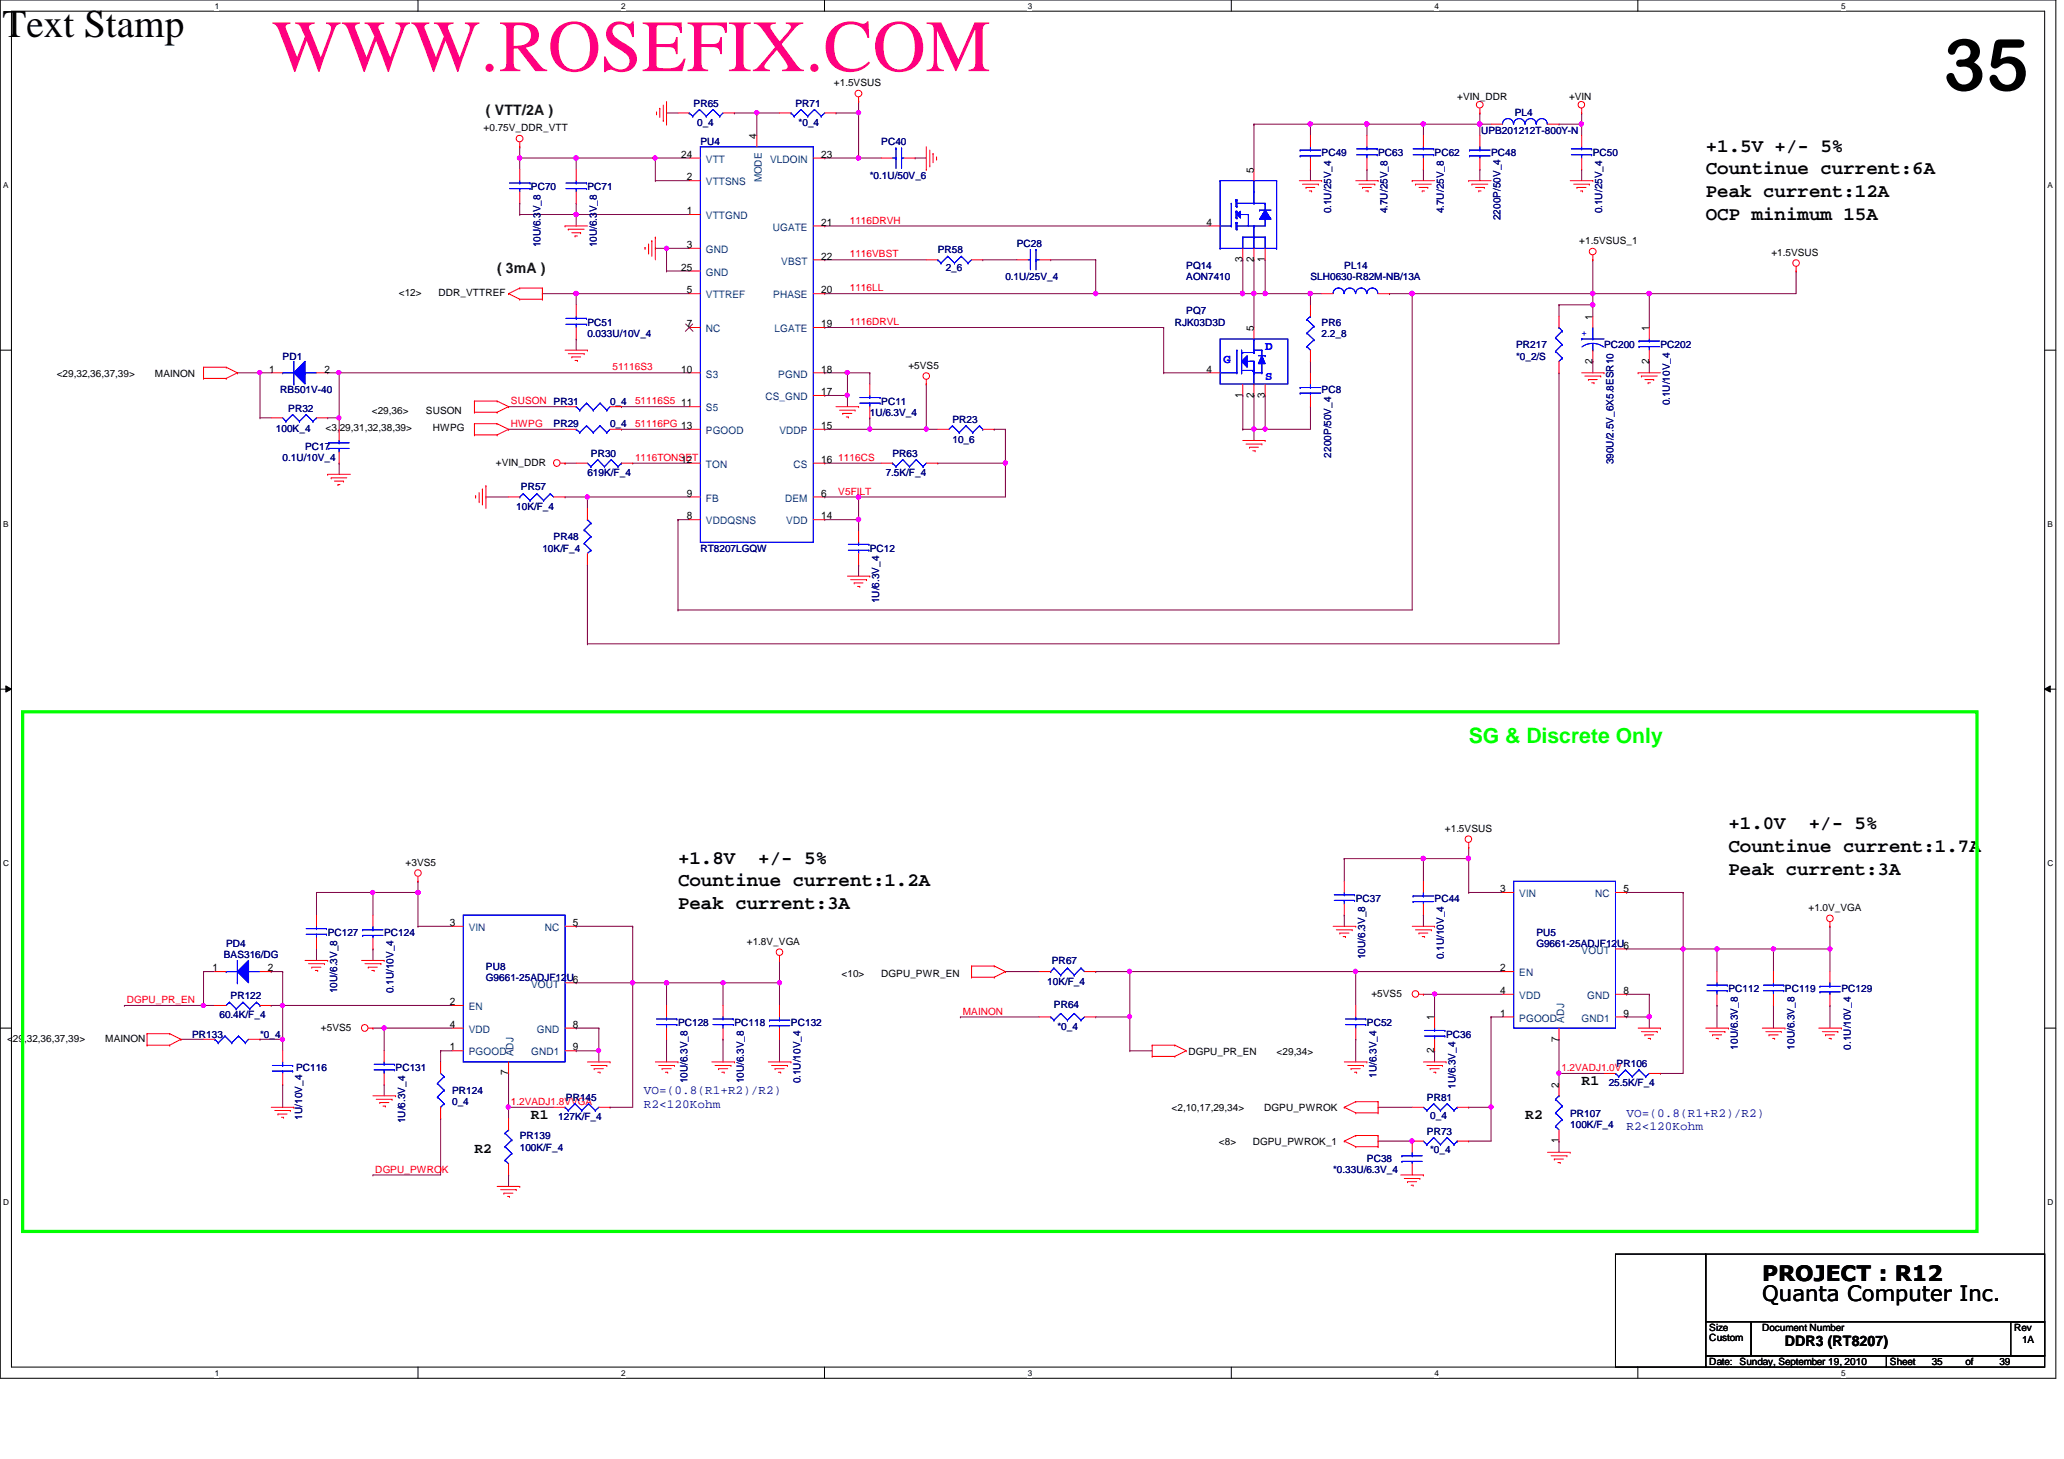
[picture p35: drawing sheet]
<svg xmlns="http://www.w3.org/2000/svg" width="297mm" height="210mm" viewBox="0 0 297 210" stroke-linecap="round" stroke-linejoin="round" font-family="sans-serif">
<defs><g id="words">
<text font-size="10.6" fill="#ff0080" x="39.2" y="10.2">WWW.ROSEFIX.COM</text>
<text font-size="10.4" x="279.6" y="13">35</text>
<text font-size="5.6" fill="#010101" x=".4" y="5.3">Text Stamp</text>
<text font-size="3" fill="#0f0" x="211.4" y="106.8">SG &amp; Discrete Only</text>
<g font-size="3">
<text x="253.6" y="184.3">PROJECT : R12</text>
<text x="253.6" y="187.2">Quanta Computer Inc.</text>
</g>
<g font-size="2.8">
<text x="245.5" y="21.8">+1.5V +/- 5%</text>
<text x="245.5" y="28.3">Peak current:12A</text>
<text x="245.5" y="25.1">Countinue current:6A</text>
<text x="245.5" y="31.6">OCP minimum 15A</text>
<text x="248.7" y="119.3">+1.0V</text>
<text x="260.3" y="119.3">+/- 5%</text>
<text x="97.6" y="124.2">+1.8V</text>
<text x="109.1" y="124.2">+/- 5%</text>
<text x="248.7" y="122.6">Countinue current:1.7A</text>
<text x="248.7" y="125.9">Peak current:3A</text>
<text x="97.6" y="127.5">Countinue current:1.2A</text>
<text x="97.6" y="130.7">Peak current:3A</text>
</g>
<g font-size="2.1" fill="#004000">
<text x="69.9" y="16.5">( VTT/2A )</text>
<text x="71.5" y="39.3">( 3mA )</text>
</g>
<g font-size="2.1">
<text x="76.4" y="161">R1</text>
<text x="219.5" y="161">R2</text>
<text x="227.6" y="156.1">R1</text>
<text x="68.3" y="165.9">R2</text>
<text x="256.9" y="193.7">DDR3 (RT8207)</text>
</g>
<g font-size="1.8" fill="#00f">
<text x="176.1" y="52.2">G</text>
<text x="182.1" y="50.3">D</text>
<text x="182.1" y="54.7">S</text>
</g>
<g font-size="1.8" fill="#000080">
<text x="92.7" y="157.4">VO=(0.8(R1+R2)/R2)</text>
<text x="92.7" y="159.3">R2&lt;120Kohm</text>
<text x="234.1" y="160.7">VO=(0.8(R1+R2)/R2)</text>
<text x="234.1" y="162.6">R2&lt;120Kohm</text>
</g>
<g font-size="1.5">
<text x="98" y="22.7">24</text>
<text x="108.9" y="20" transform="rotate(-90 108.9 20)">4</text>
<text x="118.2" y="22.7">23</text>
<text x="98.8" y="26">2</text>
<text x="180.4" y="24.8" transform="rotate(-90 180.4 24.8)">5</text>
<text x="98.8" y="30.8">1</text>
<text x="98.8" y="35.7">3</text>
<text x="118.2" y="32.5">21</text>
<text x="173.6" y="32.5">4</text>
<text x="98" y="38.9">25</text>
<text x="118.2" y="37.3">22</text>
<text x="178.8" y="37.7" transform="rotate(-90 178.8 37.7)">3</text>
<text x="180.4" y="37.7" transform="rotate(-90 180.4 37.7)">2</text>
<text x="182" y="37.7" transform="rotate(-90 182 37.7)">1</text>
<text x="98.8" y="42.2">5</text>
<text x="98.8" y="47.1">7</text>
<text x="118.2" y="47.1">19</text>
<text x="118.2" y="42.2">20</text>
<text x="180.4" y="47.6" transform="rotate(-90 180.4 47.6)">5</text>
<text x="229.2" y="46" transform="rotate(-90 229.2 46)">1</text>
<text x="237.3" y="47.6" transform="rotate(-90 237.3 47.6)">1</text>
<text x="38.7" y="53.6">1</text>
<text x="46.7" y="53.6">2</text>
<text x="98" y="53.6">10</text>
<text x="118.2" y="53.6">18</text>
<text x="173.6" y="53.6">4</text>
<text x="229.2" y="52.3" transform="rotate(-90 229.2 52.3)">2</text>
<text x="237.3" y="52.3" transform="rotate(-90 237.3 52.3)">2</text>
<text x="98" y="58.5">11</text>
<text x="118.2" y="56.9">17</text>
<text x="178.8" y="57.2" transform="rotate(-90 178.8 57.2)">1</text>
<text x="180.4" y="57.2" transform="rotate(-90 180.4 57.2)">2</text>
<text x="182" y="57.2" transform="rotate(-90 182 57.2)">3</text>
<text x="118.2" y="61.7">15</text>
<text x="98" y="66.6">12</text>
<text x="98.8" y="71.5">9</text>
<text x="118.2" y="66.6">16</text>
<text x="118.2" y="71.5">6</text>
<text x="98.8" y="74.7">8</text>
<text x="118.2" y="74.7">14</text>
<text x="215.9" y="128.4">3</text>
<text x="233.6" y="128.4">5</text>
<text x="64.7" y="133.2">3</text>
<text x="82.5" y="133.2">5</text>
<text x="30.6" y="139.7">1</text>
<text x="38.6" y="139.7">2</text>
<text x="215.9" y="139.7">2</text>
<text x="215.9" y="143">4</text>
<text x="233.6" y="143">8</text>
<text x="64.7" y="144.6">2</text>
<text x="64.7" y="147.9">4</text>
<text x="82.5" y="147.9">8</text>
<text x="206.4" y="146.8" transform="rotate(-90 206.4 146.8)">1</text>
<text x="215.9" y="146.3">1</text>
<text x="224.3" y="149.9" transform="rotate(-90 224.3 149.9)">7</text>
<text x="233.6" y="146.3">9</text>
<text x="64.7" y="151.1">1</text>
<text x="73.1" y="154.7" transform="rotate(-90 73.1 154.7)">7</text>
<text x="82.5" y="151.1">9</text>
<text x="206.4" y="151.5" transform="rotate(-90 206.4 151.5)">2</text>
<text x="224.3" y="156.5" transform="rotate(-90 224.3 156.5)">2</text>
<text x="224.3" y="164.5" transform="rotate(-90 224.3 164.5)">1</text>
</g>
<g font-size="1.5" fill="#004080">
<text x="101.6" y="23.4">VTT</text>
<text x="110.8" y="23.4">VLDOIN</text>
<text x="101.6" y="26.7">VTTSNS</text>
<text x="109.6" y="26.2" transform="rotate(-90 109.6 26.2)">MODE</text>
<text x="101.6" y="31.5">VTTGND</text>
<text x="111.2" y="33.2">UGATE</text>
<text x="101.6" y="36.4">GND</text>
<text x="101.6" y="39.7">GND</text>
<text x="112.4" y="38.1">VBST</text>
<text x="101.6" y="42.9">VTTREF</text>
<text x="101.6" y="47.8">NC</text>
<text x="111.3" y="42.9">PHASE</text>
<text x="111.5" y="47.8">LGATE</text>
<text x="101.6" y="54.3">S3</text>
<text x="101.6" y="59.2">S5</text>
<text x="110.1" y="57.6">CS_GND</text>
<text x="112" y="54.3">PGND</text>
<text x="101.6" y="62.4">PGOOD</text>
<text x="112.2" y="62.4">VDDP</text>
<text x="101.6" y="67.3">TON</text>
<text x="114.2" y="67.3">CS</text>
<text x="101.6" y="72.2">FB</text>
<text x="101.6" y="75.4">VDDQSNS</text>
<text x="113" y="72.2">DEM</text>
<text x="113.2" y="75.4">VDD</text>
<text x="218.6" y="129.1">VIN</text>
<text x="229.6" y="129.1">NC</text>
<text x="67.5" y="133.9">VIN</text>
<text x="78.4" y="133.9">NC</text>
<text x="227.6" y="137.2">VOUT</text>
<text x="76.5" y="142.1">VOUT</text>
<text x="218.6" y="140.5">EN</text>
<text x="218.6" y="143.7">VDD</text>
<text x="228.4" y="143.7">GND</text>
<text x="67.5" y="145.3">EN</text>
<text x="67.5" y="148.6">VDD</text>
<text x="77.3" y="148.6">GND</text>
<text x="218.6" y="147">PGOOD</text>
<text x="225.1" y="147.1" transform="rotate(-90 225.1 147.1)">ADJ</text>
<text x="227.6" y="147">GND1</text>
<text x="67.5" y="151.8">PGOOD</text>
<text x="73.9" y="152" transform="rotate(-90 73.9 152)">ADJ</text>
<text x="76.5" y="151.8">GND1</text>
</g>
<g font-size="1.4" fill="#000080">
<text x="99.8" y="15.3">PR65</text>
<text x="114.5" y="15.3">PR71</text>
<text x="218" y="16.6">PL4</text>
<text x="100.3" y="18.1">0_4</text>
<text x="100.8" y="20.8">PU4</text>
<text x="114.9" y="18.1">*0_4</text>
<text x="126.8" y="20.8">PC40</text>
<text x="190.2" y="22.5">PC49</text>
<text x="198.3" y="22.5">PC63</text>
<text x="206.5" y="22.5">PC62</text>
<text x="213.1" y="19.2">UPB201212T-800Y-N</text>
<text x="214.6" y="22.5">PC48</text>
<text x="229.2" y="22.5">PC50</text>
<text x="76.4" y="27.3">PC70</text>
<text x="84.5" y="27.3">PC71</text>
<text x="125.2" y="25.7">*0.1U/50V_6</text>
<text x="77.8" y="35.6" transform="rotate(-90 77.8 35.6)">10U/6.3V_8</text>
<text x="85.9" y="35.6" transform="rotate(-90 85.9 35.6)">10U/6.3V_8</text>
<text x="146.3" y="35.5">PC28</text>
<text x="191.6" y="30.7" transform="rotate(-90 191.6 30.7)">0.1U/25V_4</text>
<text x="199.7" y="30.7" transform="rotate(-90 199.7 30.7)">4.7U/25V_8</text>
<text x="207.8" y="30.7" transform="rotate(-90 207.8 30.7)">4.7U/25V_8</text>
<text x="215.9" y="31.7" transform="rotate(-90 215.9 31.7)">2200P/50V_4</text>
<text x="230.6" y="30.7" transform="rotate(-90 230.6 30.7)">0.1U/25V_4</text>
<text x="135" y="36.4">PR58</text>
<text x="136.1" y="39">2_6</text>
<text x="144.7" y="40.3">0.1U/25V_4</text>
<text x="170.7" y="38.7">PQ14</text>
<text x="170.7" y="40.3">AON7410</text>
<text x="188.6" y="40.3">SLH0630-R82M-NB/13A</text>
<text x="193.5" y="38.7">PL14</text>
<text x="84.5" y="46.9">PC51</text>
<text x="169.1" y="46.9">RJK03D3D</text>
<text x="170.7" y="45.2">PQ7</text>
<text x="190.2" y="46.9">PR6</text>
<text x="40.7" y="51.7">PD1</text>
<text x="84.5" y="48.5">0.033U/10V_4</text>
<text x="190.2" y="48.5">2.2_8</text>
<text x="218.2" y="50.1">PR217</text>
<text x="218.2" y="51.7">*0_2/S</text>
<text x="230.8" y="50.1">PC200</text>
<text x="239" y="50.1">PC202</text>
<text x="40.3" y="56.6">RB501V-40</text>
<text x="41.5" y="59.2">PR32</text>
<text x="87.8" y="58.3">0_4</text>
<text x="125.2" y="59.9">1U/6.3V_4</text>
<text x="126.8" y="58.3">PC11</text>
<text x="190.2" y="56.6">PC8</text>
<text x="240.3" y="58.3" transform="rotate(-90 240.3 58.3)">0.1U/10V_4</text>
<text x="39.7" y="62.1">100K_4</text>
<text x="43.9" y="64.7">PC17</text>
<text x="79.7" y="61.5">PR29</text>
<text x="85" y="65.7">PR30</text>
<text x="87.8" y="61.5">0_4</text>
<text x="128.4" y="65.7">PR63</text>
<text x="137.1" y="60.8">PR23</text>
<text x="137.1" y="63.8">10_6</text>
<text x="191.6" y="65.8" transform="rotate(-90 191.6 65.8)">2200P/50V_4</text>
<text x="40.7" y="66.4">0.1U/10V_4</text>
<text x="75" y="70.4">PR57</text>
<text x="84.5" y="68.5">619K/F_4</text>
<text x="127.5" y="68.5">7.5K/F_4</text>
<text x="232.2" y="66.8" transform="rotate(-90 232.2 66.8)">390U/2.5V_6X5.8ESR10</text>
<text x="74.3" y="73.4">10K/F_4</text>
<text x="79.7" y="77.7">PR48</text>
<text x="78.1" y="79.4">10K/F_4</text>
<text x="100.8" y="79.4">RT8207LGQW</text>
<text x="125.2" y="79.4">PC12</text>
<text x="126.5" y="86.8" transform="rotate(-90 126.5 86.8)">1U/6.3V_4</text>
<text x="195.1" y="129.8">PC37</text>
<text x="206.5" y="129.8">PC44</text>
<text x="32.2" y="137.9">BAS316/DG</text>
<text x="32.6" y="136.3">PD4</text>
<text x="47.2" y="134.6">PC127</text>
<text x="55.3" y="134.6">PC124</text>
<text x="221.1" y="134.6">PU5</text>
<text x="221.1" y="136.3">G9661-25ADJF12U6</text>
<text x="33.2" y="143.7">PR122</text>
<text x="48.5" y="142.9" transform="rotate(-90 48.5 142.9)">10U/6.3V_8</text>
<text x="56.6" y="142.9" transform="rotate(-90 56.6 142.9)">0.1U/10V_4</text>
<text x="69.9" y="139.5">PU8</text>
<text x="69.9" y="141.1">G9661-25ADJF12U6</text>
<text x="150.7" y="141.6">10K/F_4</text>
<text x="151.4" y="138.7">PR67</text>
<text x="196.5" y="138" transform="rotate(-90 196.5 138)">10U/6.3V_8</text>
<text x="207.8" y="138" transform="rotate(-90 207.8 138)">0.1U/10V_4</text>
<text x="248.7" y="142.7">PC112</text>
<text x="256.9" y="142.7">PC119</text>
<text x="265" y="142.7">PC129</text>
<text x="27.6" y="149.3">PR133</text>
<text x="31.6" y="146.5">60.4K/F_4</text>
<text x="37.4" y="149.3">*0_4</text>
<text x="97.6" y="147.7">PC128</text>
<text x="105.7" y="147.7">PC118</text>
<text x="113.8" y="147.7">PC132</text>
<text x="151.7" y="145">PR64</text>
<text x="152.2" y="148.1">*0_4</text>
<text x="196.7" y="147.7">PC52</text>
<text x="208.1" y="149.3">PC36</text>
<text x="42.6" y="154.1">PC116</text>
<text x="56.9" y="154.1">PC131</text>
<text x="98.9" y="155.9" transform="rotate(-90 98.9 155.9)">10U/6.3V_8</text>
<text x="107.1" y="155.9" transform="rotate(-90 107.1 155.9)">10U/6.3V_8</text>
<text x="115.2" y="155.9" transform="rotate(-90 115.2 155.9)">0.1U/10V_4</text>
<text x="198.1" y="155.1" transform="rotate(-90 198.1 155.1)">1U/6.3V_4</text>
<text x="232.7" y="153.5">PR106</text>
<text x="250.1" y="151" transform="rotate(-90 250.1 151)">10U/6.3V_8</text>
<text x="258.2" y="151" transform="rotate(-90 258.2 151)">10U/6.3V_8</text>
<text x="266.4" y="151" transform="rotate(-90 266.4 151)">0.1U/10V_4</text>
<text x="43.5" y="161.1" transform="rotate(-90 43.5 161.1)">1U/10V_4</text>
<text x="58.3" y="161.6" transform="rotate(-90 58.3 161.6)">1U/6.3V_4</text>
<text x="65.1" y="157.4">PR124</text>
<text x="65.1" y="159">0_4</text>
<text x="80.3" y="161.1">127K/F_4</text>
<text x="81.4" y="158.4">PR145</text>
<text x="205.4" y="158.4">PR81</text>
<text x="205.8" y="161">0_4</text>
<text x="209.5" y="156.7" transform="rotate(-90 209.5 156.7)">1U/6.3V_4</text>
<text x="226" y="160.7">PR107</text>
<text x="231.5" y="156.3">25.5K/F_4</text>
<text x="74.8" y="163.9">PR139</text>
<text x="74.8" y="165.5">100K/F_4</text>
<text x="196.7" y="167.1">PC38</text>
<text x="205.4" y="163.2">PR73</text>
<text x="205.8" y="165.9">*0_4</text>
<text x="226" y="162.3">100K/F_4</text>
<text x="191.9" y="168.8">*0.33U/6.3V_4</text>
</g>
<g font-size="1.4">
<text x="120" y="12.4">+1.5VSUS</text>
<text x="209.7" y="14.4">+VIN_DDR</text>
<text x="225.8" y="14.4">+VIN</text>
<text x="69.6" y="18.9">+0.75V_DDR_VTT</text>
<text x="227.3" y="35.1">+1.5VSUS_1</text>
<text x="254.9" y="36.8">+1.5VSUS</text>
<text x="57.4" y="42.6">&lt;12&gt;</text>
<text x="63.1" y="42.6">DDR_VTTREF</text>
<text x="130.7" y="53">+5VS5</text>
<text x="8.2" y="54.2">&lt;29,32,36,37,39&gt;</text>
<text x="22.3" y="54.2">MAINON</text>
<text x="53.5" y="59.5">&lt;29,36&gt;</text>
<text x="61.3" y="59.5">SUSON</text>
<text x="46.9" y="62">&lt;3,29,31,32,38,39&gt;</text>
<text x="62.3" y="62">HWPG</text>
<text x="71.4" y="67">+VIN_DDR</text>
<text x="207.9" y="119.7">+1.5VSUS</text>
<text x="58.4" y="124.5">+3VS5</text>
<text x="260.3" y="131.1">+1.0V_VGA</text>
<text x="107.5" y="135.9">+1.8V_VGA</text>
<text x="121.1" y="140.5">&lt;10&gt;</text>
<text x="126.8" y="140.5">DGPU_PWR_EN</text>
<text x="197.4" y="143.4">+5VS5</text>
<text x="1" y="149.9">&lt;29,32,36,37,39&gt;</text>
<text x="15.2" y="149.9">MAINON</text>
<text x="46.2" y="148.3">+5VS5</text>
<text x="171" y="151.7">DGPU_PR_EN</text>
<text x="183.7" y="151.7">&lt;29,34&gt;</text>
<text x="168.6" y="159.9">&lt;2,10,17,29,34&gt;</text>
<text x="181.9" y="159.9">DGPU_PWROK</text>
<text x="175.4" y="164.7">&lt;8&gt;</text>
<text x="180.3" y="164.7">DGPU_PWROK_1</text>
<text x="246" y="191.5">Size</text>
<text x="253.6" y="191.5">Document Number</text>
<text x="289.9" y="191.5">Rev</text>
<text x="246" y="196.4">Date: Sunday, September 19, 2010</text>
<text x="246" y="193">Custom</text>
<text x="272" y="196.4">Sheet</text>
<text x="278" y="196.4">35</text>
<text x="282.9" y="196.4">of</text>
<text x="287.7" y="196.4">39</text>
<text x="291" y="193.2">1A</text>
</g>
<g font-size="1.4" fill="#f00">
<text x="122.3" y="32.2">1116DRVH</text>
<text x="122.3" y="41.9">1116LL</text>
<text x="122.3" y="37">1116VBST</text>
<text x="122.3" y="46.8">1116DRVL</text>
<text x="88.1" y="53.3">51116S3</text>
<text x="73.5" y="58.2">SUSON PR31</text>
<text x="91.4" y="58.2">51116S5</text>
<text x="73.5" y="61.4">HWPG</text>
<text x="91.4" y="61.4">51116PG 13</text>
<text x="91.4" y="66.3">1116TONSET</text>
<text x="120.6" y="71.2">V5FILT</text>
<text x="120.6" y="66.3">1116CS</text>
<text x="18.2" y="144.3">DGPU_PR_EN</text>
<text x="138.6" y="146">MAINON</text>
<text x="224.7" y="154.1">1.2VADJ1.0V</text>
<text x="73.5" y="159">1.2VADJ1.8VVGA</text>
<text x="54" y="168.7">DGPU_PWROK</text>
</g>
<text font-size="1.4" fill="#00f" x="227.6" y="48.3">+</text>
<g font-size="1.2">
<text x="30.9" y="1.2">1</text>
<text x="89.4" y="1.2">2</text>
<text x="147.9" y="1.2">3</text>
<text x="206.5" y="1.2">4</text>
<text x="265" y="1.2">5</text>
<text x=".5" y="27.1">A</text>
<text x="294.7" y="27.1">A</text>
<text x=".5" y="75.8">B</text>
<text x="294.7" y="75.8">B</text>
<text x=".5" y="124.6">C</text>
<text x="294.7" y="124.6">C</text>
<text x=".5" y="173.4">D</text>
<text x="294.7" y="173.4">D</text>
<text x="30.9" y="197.9">1</text>
<text x="89.4" y="197.9">2</text>
<text x="147.9" y="197.9">3</text>
<text x="206.5" y="197.9">4</text>
<text x="265" y="197.9">5</text>
</g>
</g></defs>
<path d="M0 0h295.9v198.3h-295.9zM1.6 1.6h292.7v195.1h-292.7z" fill="none" stroke="#000" stroke-width=".14"/>
<g fill="#fff">
<path d="M30.9 .2h.6v1.3h-.6z"/>
<path d="M30.9 196.8h.6v1.4h-.6z"/>
</g>
<path d="M60.2 0v1.6M60.2 196.7v1.6" fill="none" stroke="#000" stroke-width=".14"/>
<g fill="#fff">
<path d="M89.4 .2h.6v1.3h-.6z"/>
<path d="M89.4 196.8h.6v1.4h-.6z"/>
</g>
<path d="M118.7 0v1.6M118.7 196.7v1.6" fill="none" stroke="#000" stroke-width=".14"/>
<g fill="#fff">
<path d="M147.9 .2h.6v1.3h-.6z"/>
<path d="M147.9 196.8h.6v1.4h-.6z"/>
</g>
<path d="M177.2 0v1.6M177.2 196.7v1.6" fill="none" stroke="#000" stroke-width=".14"/>
<g fill="#fff">
<path d="M206.5 .2h.5v1.3h-.5z"/>
<path d="M206.5 196.8h.5v1.4h-.5z"/>
</g>
<path d="M235.7 0v1.6M235.7 196.7v1.6" fill="none" stroke="#000" stroke-width=".14"/>
<g fill="#fff">
<path d="M265 .2h.6v1.3h-.6z"/>
<path d="M265 196.8h.6v1.4h-.6z"/>
<path d="M.5 26h.7v1.3h-.7z"/>
<path d="M294.7 26h.7v1.3h-.7z"/>
<path d="M.5 74.8h.7v1.3h-.7z"/>
<path d="M294.7 74.8h.7v1.3h-.7z"/>
</g>
<path d="M0 50.4h1.6M294.3 50.4h1.6" fill="none" stroke="#000" stroke-width=".14"/>
<g fill="#fff">
<path d="M.5 123.5h.8v1.3h-.8z"/>
<path d="M294.7 123.5h.8v1.3h-.8z"/>
</g>
<path d="M0 99.1h1.6M.8 98.7l.8 .4-.8 .5zM294.3 99.1l.8-.4v.9zM294.3 99.1h1.6" fill="none" stroke="#000" stroke-width=".14"/>
<path d="M.8 98.7l.8 .4-.8 .5zM294.3 99.1l.8-.4v.9z" fill="#000"/>
<g fill="#fff">
<path d="M.5 172.3h.8v1.3h-.8z"/>
<path d="M294.7 172.3h.8v1.3h-.8z"/>
</g>
<path d="M0 147.9h1.6M294.3 147.9h1.6" fill="none" stroke="#000" stroke-width=".14"/>
<path d="M258.5 39h.1M258.5 39v3.2M122 53.6h.1M122 53.6v3.3M178.9 42.2h.1M178.9 42.2h1.6M180.5 56.9h.1M180.5 56.9v4.9M180.5 61.8h.1M180.5 61.8h1.6" fill="none" stroke="#800040" stroke-width=".14"/>
<circle cx="178.8" cy="42.2" r=".31" fill="#f0f"/>
<circle cx="178.8" cy="42.2" r=".31" fill="none" stroke="#f0f" stroke-width=".14"/>
<path d="M34.2 53.6h.1M34.2 53.6h3.2M47.2 60.1h.1M47.2 60.1h1.6" fill="none" stroke="#800040" stroke-width=".14"/>
<circle cx="48.8" cy="60.1" r=".3" fill="#f0f"/>
<circle cx="48.8" cy="60.1" r=".3" fill="none" stroke="#f0f" stroke-width=".14"/>
<path d="M224.4 17.9h.1M224.4 17.9h3.2M227.6 17.9h.1M227.6 16.3h.1M227.6 16.3v3.2M227.6 24.4h.1M227.6 24.4v1.6M48.8 53.6h.1M48.8 53.6v6.5" fill="none" stroke="#800040" stroke-width=".14"/>
<circle cx="227.6" cy="17.8" r=".31" fill="#f0f"/>
<circle cx="227.6" cy="17.8" r=".31" fill="none" stroke="#f0f" stroke-width=".14"/>
<path d="M37.4 53.6h.1M37.4 53.6h1.6" fill="none" stroke="#800040" stroke-width=".14"/>
<circle cx="37.4" cy="53.6" r=".3" fill="#f0f"/>
<circle cx="37.4" cy="53.6" r=".3" fill="none" stroke="#f0f" stroke-width=".14"/>
<g fill="none" stroke="#800040" stroke-width=".14">
<path d="M213 17.9h.1M213 17.9h1.6M74.8 30.9h.1M74.8 30.9h8.1M123.6 22.7h.1M123.6 22.7h3.2M37.4 53.6h.1M37.4 53.6v6.5M48.8 60.1h.1M48.8 60.1v1.7M123.6 71.5h.1M123.6 71.5h21.1"/>
<path d="M123.6 71.5v3.3"/>
</g>
<circle cx="123.5" cy="74.7" r=".32" fill="#f0f"/>
<circle cx="123.5" cy="74.7" r=".32" fill="none" stroke="#f0f" stroke-width=".14"/>
<circle cx="123.6" cy="71.5" r=".31" fill="#f0f"/>
<circle cx="123.6" cy="71.5" r=".31" fill="none" stroke="#f0f" stroke-width=".14"/>
<path d="M224.4 43.9h.1M224.4 43.9v1.6M229.2 42.2h.1M229.2 42.2v1.7h-4.8" fill="none" stroke="#800040" stroke-width=".14"/>
<circle cx="229.2" cy="42.2" r=".32" fill="#f0f"/>
<circle cx="229.2" cy="42.2" r=".32" fill="none" stroke="#f0f" stroke-width=".14"/>
<path d="M120.3 16.3h.1M120.3 16.3h3.3" fill="none" stroke="#800040" stroke-width=".14"/>
<circle cx="123.6" cy="16.2" r=".31" fill="#f0f"/>
<circle cx="123.6" cy="16.2" r=".31" fill="none" stroke="#f0f" stroke-width=".14"/>
<path d="M108.9 16.3h.1M108.9 16.3h3.3M108.9 16.3v3.2M224.4 53.6h.1M224.4 53.6v39" fill="none" stroke="#800040" stroke-width=".14"/>
<circle cx="108.9" cy="16.2" r=".3" fill="#f0f"/>
<circle cx="108.9" cy="16.2" r=".3" fill="none" stroke="#f0f" stroke-width=".14"/>
<path d="M94.3 26h.1M94.3 22.7h.1M94.3 26h4.9M94.3 22.7v3.3M84.5 92.6h.1M84.5 92.6h139.9" fill="none" stroke="#800040" stroke-width=".14"/>
<circle cx="94.3" cy="22.7" r=".3" fill="#f0f"/>
<circle cx="94.3" cy="22.7" r=".3" fill="none" stroke="#f0f" stroke-width=".14"/>
<path d="M82.9 22.7h.1M82.9 22.7h11.4" fill="none" stroke="#800040" stroke-width=".14"/>
<circle cx="82.9" cy="22.7" r=".31" fill="#f0f"/>
<circle cx="82.9" cy="22.7" r=".31" fill="none" stroke="#f0f" stroke-width=".14"/>
<path d="M123.6 14.6h.1M123.6 14.6v1.7M95.9 35.7h.1M95.9 35.7h3.3M89.4 58.5h.1M89.4 58.5h9.8" fill="none" stroke="#800040" stroke-width=".14"/>
<circle cx="95.9" cy="35.7" r=".3" fill="#f0f"/>
<circle cx="95.9" cy="35.7" r=".3" fill="none" stroke="#f0f" stroke-width=".14"/>
<g fill="none" stroke="#800040" stroke-width=".14">
<path d="M95.9 16.3h.1M95.9 16.3h1.7M47.2 53.6h.1M47.2 53.6h1.6M125.2 53.6h.1M125.2 53.6v1.6M133.3 55.2h.1M133.3 55.2v6.6M81.3 71.5h.1M81.3 71.5h3.2M84.5 71.5h.1M84.5 71.5v1.7"/>
<path d="M89.4 61.8h.1M89.4 61.8h9.8M118.7 61.8h.1M125.2 60.1h.1M125.2 60.1v1.7h-6.5"/>
</g>
<circle cx="133.3" cy="61.7" r=".3" fill="#f0f"/>
<circle cx="133.3" cy="61.7" r=".3" fill="none" stroke="#f0f" stroke-width=".14"/>
<path d="M122 53.6h.1M122 53.6h3.2" fill="none" stroke="#800040" stroke-width=".14"/>
<circle cx="121.9" cy="53.6" r=".3" fill="#f0f"/>
<circle cx="121.9" cy="53.6" r=".3" fill="none" stroke="#f0f" stroke-width=".14"/>
<g fill="none" stroke="#800040" stroke-width=".14">
<path d="M180.5 17.9h.1M180.5 17.9v6.5M74.8 22.7h.1M74.8 29.3h.1M74.8 21.1h.1M74.8 21.1v3.3M74.8 29.3v1.6M74.8 22.7h8.1M82.9 30.9h.1M82.9 22.7h.1M82.9 22.7v1.7M82.9 30.9v1.6"/>
<path d="M94.3 22.7h.1M94.3 22.7h4.9M143.1 61.8h.1M143.1 61.8h1.6"/>
</g>
<circle cx="82.9" cy="22.7" r=".31" fill="#f0f"/>
<circle cx="82.9" cy="22.7" r=".31" fill="none" stroke="#f0f" stroke-width=".14"/>
<circle cx="74.8" cy="22.7" r=".31" fill="#f0f"/>
<circle cx="74.8" cy="22.7" r=".31" fill="none" stroke="#f0f" stroke-width=".14"/>
<path d="M105.7 16.3h.1M105.7 16.3h3.2M48.8 53.6h.1M48.8 53.6h50.4M133.3 61.8h.1M133.3 61.8h1.7" fill="none" stroke="#800040" stroke-width=".14"/>
<circle cx="48.8" cy="53.6" r=".3" fill="#f0f"/>
<circle cx="48.8" cy="53.6" r=".3" fill="none" stroke="#f0f" stroke-width=".14"/>
<path d="M125.2 61.8h.1M125.2 61.8h8.1" fill="none" stroke="#800040" stroke-width=".14"/>
<circle cx="125.2" cy="61.7" r=".3" fill="#f0f"/>
<circle cx="125.2" cy="61.7" r=".3" fill="none" stroke="#f0f" stroke-width=".14"/>
<path d="M94.3 35.7h.1M94.3 35.7h1.6M95.9 39h.1M95.9 39h3.3M203.2 42.2h.1M203.2 42.2h26" fill="none" stroke="#800040" stroke-width=".14"/>
<circle cx="203.2" cy="42.2" r=".31" fill="#f0f"/>
<circle cx="203.2" cy="42.2" r=".31" fill="none" stroke="#f0f" stroke-width=".14"/>
<path d="M118.7 56.9h.1M118.7 56.9h3.3M237.4 42.2h.1M237.4 42.2h21.1" fill="none" stroke="#800040" stroke-width=".14"/>
<circle cx="121.9" cy="56.8" r=".3" fill="#f0f"/>
<circle cx="121.9" cy="56.8" r=".3" fill="none" stroke="#f0f" stroke-width=".14"/>
<path d="M141.4 37.4h.1M141.4 37.4h4.9M122 56.9h.1M122 56.9v1.6M157.7 42.2h.1M157.7 42.2h21.2" fill="none" stroke="#800040" stroke-width=".14"/>
<circle cx="178.8" cy="42.2" r=".31" fill="#f0f"/>
<circle cx="178.8" cy="42.2" r=".31" fill="none" stroke="#f0f" stroke-width=".14"/>
<circle cx="157.7" cy="42.2" r=".31" fill="#f0f"/>
<circle cx="157.7" cy="42.2" r=".31" fill="none" stroke="#f0f" stroke-width=".14"/>
<path d="M151.2 37.4h.1M151.2 37.4h6.5M157.7 37.4h.1M157.7 37.4v4.8h-39M118.7 42.2h.1M182.1 42.2h.1M182.1 42.2h6.5" fill="none" stroke="#800040" stroke-width=".14"/>
<circle cx="182.1" cy="42.2" r=".31" fill="#f0f"/>
<circle cx="182.1" cy="42.2" r=".31" fill="none" stroke="#f0f" stroke-width=".14"/>
<path d="M188.6 17.9h.1M188.6 17.9v1.6M82.9 42.2h.1M82.9 42.2h16.3M180.5 42.2h.1M180.5 42.2v4.9M178.9 61.8h.1M178.9 61.8h1.6M123.6 81.3h.1M123.6 81.3v1.6" fill="none" stroke="#800040" stroke-width=".14"/>
<circle cx="82.9" cy="42.2" r=".32" fill="#f0f"/>
<circle cx="82.9" cy="42.2" r=".32" fill="none" stroke="#f0f" stroke-width=".14"/>
<path d="M118.7 22.7h.1M118.7 22.7h4.9M200 42.2h.1M200 42.2h3.2M91.1 66.6h.1M91.1 66.6h8.1" fill="none" stroke="#800040" stroke-width=".14"/>
<circle cx="123.6" cy="22.7" r=".31" fill="#f0f"/>
<circle cx="123.6" cy="22.7" r=".31" fill="none" stroke="#f0f" stroke-width=".14"/>
<path d="M196.7 17.9h.1M196.7 17.9h8.1M196.7 24.4h.1M196.7 24.4v1.6M229.2 37.4h.1M229.2 37.4v4.8M69.9 71.5h.1M69.9 71.5h3.3M81.3 66.6h.1M81.3 66.6h1.6M84.5 81.3h.1M84.5 81.3v11.3" fill="none" stroke="#800040" stroke-width=".14"/>
<circle cx="196.7" cy="17.8" r=".32" fill="#f0f"/>
<circle cx="196.7" cy="17.8" r=".32" fill="none" stroke="#f0f" stroke-width=".14"/>
<path d="M213 17.9h.1M213 17.9v1.6" fill="none" stroke="#800040" stroke-width=".14"/>
<circle cx="213" cy="17.8" r=".32" fill="#f0f"/>
<circle cx="213" cy="17.8" r=".32" fill="none" stroke="#f0f" stroke-width=".14"/>
<path d="M180.5 42.2h.1M180.5 42.2h1.6" fill="none" stroke="#800040" stroke-width=".14"/>
<circle cx="180.4" cy="42.2" r=".32" fill="#f0f"/>
<circle cx="180.4" cy="42.2" r=".32" fill="none" stroke="#f0f" stroke-width=".14"/>
<path d="M182.1 37.4h.1M182.1 37.4v4.8M229.2 42.2h.1M229.2 42.2h8.2" fill="none" stroke="#800040" stroke-width=".14"/>
<circle cx="237.3" cy="42.2" r=".32" fill="#f0f"/>
<circle cx="237.3" cy="42.2" r=".32" fill="none" stroke="#f0f" stroke-width=".14"/>
<g fill="none" stroke="#800040" stroke-width=".14">
<path d="M204.8 17.9h.1M204.8 17.9v1.6M204.8 17.9h8.2M131.7 22.7h.1M131.7 22.7h1.6M82.9 48.8h.1M82.9 42.2h.1M82.9 42.2v1.7M82.9 48.8v1.6M237.4 42.2h.1M237.4 52h.1M237.4 42.2v4.9"/>
<path d="M237.4 52v1.6"/>
</g>
<circle cx="204.8" cy="17.8" r=".32" fill="#f0f"/>
<circle cx="204.8" cy="17.8" r=".32" fill="none" stroke="#f0f" stroke-width=".14"/>
<path d="M196.7 17.9h.1M196.7 17.9v1.6M213 24.4h.1M213 24.4v1.6M229.2 52h.1M229.2 43.9h.1M229.2 43.9v1.6M229.2 52v1.6" fill="none" stroke="#800040" stroke-width=".14"/>
<circle cx="229.2" cy="43.9" r=".31" fill="#f0f"/>
<circle cx="229.2" cy="43.9" r=".31" fill="none" stroke="#f0f" stroke-width=".14"/>
<path d="M188.6 42.2h.1M188.6 42.2h1.6M180.5 61.8h.1M180.5 61.8v1.6" fill="none" stroke="#800040" stroke-width=".14"/>
<circle cx="180.4" cy="61.7" r=".31" fill="#f0f"/>
<circle cx="180.4" cy="61.7" r=".31" fill="none" stroke="#f0f" stroke-width=".14"/>
<path d="M178.9 56.9h.1M178.9 56.9v4.9M182.1 56.9h.1M182.1 56.9v4.9M182.1 61.8h.1M182.1 61.8h6.5" fill="none" stroke="#800040" stroke-width=".14"/>
<circle cx="182.1" cy="61.7" r=".3" fill="#f0f"/>
<circle cx="182.1" cy="61.7" r=".3" fill="none" stroke="#f0f" stroke-width=".14"/>
<g fill="none" stroke="#800040" stroke-width=".14">
<path d="M123.6 16.3h.1M123.6 16.3v6.4M95.9 35.7h.1M95.9 35.7v3.3M204.8 24.4h.1M204.8 24.4v1.6M118.7 47.1h.1M118.7 53.6h.1M118.7 47.1h48.8M118.7 53.6h3.3M167.5 47.1h.1M167.5 47.1v6.5"/>
<path d="M188.6 52h.1M188.6 58.5h.1M188.6 52v1.6M188.6 58.5v3.3M203.2 42.2h.1M203.2 42.2v45.6M118.7 71.5h.1M118.7 71.5h4.9"/>
</g>
<circle cx="203.2" cy="42.2" r=".31" fill="#f0f"/>
<circle cx="203.2" cy="42.2" r=".31" fill="none" stroke="#f0f" stroke-width=".14"/>
<path d="M84.5 71.5h.1M84.5 71.5h14.7M97.6 74.8h.1M97.6 74.8v13M97.6 74.8h1.6M97.6 87.8h.1M97.6 87.8h105.6" fill="none" stroke="#800040" stroke-width=".14"/>
<circle cx="84.5" cy="71.5" r=".3" fill="#f0f"/>
<circle cx="84.5" cy="71.5" r=".3" fill="none" stroke="#f0f" stroke-width=".14"/>
<path d="M188.6 17.9h.1M188.6 17.9h8.1M73.2 58.5h.1M73.2 58.5h8.1M123.6 74.8h.1M123.6 74.8v1.6" fill="none" stroke="#800040" stroke-width=".14"/>
<circle cx="188.6" cy="17.8" r=".32" fill="#f0f"/>
<circle cx="188.6" cy="17.8" r=".32" fill="none" stroke="#f0f" stroke-width=".14"/>
<g fill="none" stroke="#800040" stroke-width=".14">
<path d="M118.7 37.4h.1M118.7 32.5h.1M118.7 37.4h14.6M118.7 32.5h55.2M188.6 24.4h.1M188.6 24.4v1.6M78.1 42.2h.1M78.1 42.2h4.8M167.5 53.6h.1M167.5 53.6h6.4M188.6 42.2h.1M188.6 42.2v1.7"/>
<path d="M118.7 66.6h.1M118.7 66.6h8.1"/>
</g>
<circle cx="188.6" cy="42.2" r=".32" fill="#f0f"/>
<circle cx="188.6" cy="42.2" r=".32" fill="none" stroke="#f0f" stroke-width=".14"/>
<path d="M178.9 37.4h.1M178.9 37.4v4.8M135 66.6h.1M135 66.6h9.7" fill="none" stroke="#800040" stroke-width=".14"/>
<circle cx="144.7" cy="66.6" r=".31" fill="#f0f"/>
<circle cx="144.7" cy="66.6" r=".31" fill="none" stroke="#f0f" stroke-width=".14"/>
<g fill="none" stroke="#800040" stroke-width=".14">
<path d="M180.5 17.9h.1M180.5 17.9h8.1M213 16.3h.1M213 16.3v1.6M82.9 30.9h.1M82.9 30.9h16.3M180.5 37.4h.1M180.5 37.4v4.8M37.4 60.1h.1M37.4 60.1h1.6M48.8 66.6h.1M48.8 66.6v1.6"/>
<path d="M73.2 61.8h.1M73.2 61.8h8.1M118.7 74.8h.1M118.7 74.8h4.9M144.7 66.6h.1M144.7 61.8h.1M144.7 61.8v9.7"/>
</g>
<circle cx="82.9" cy="30.9" r=".31" fill="#f0f"/>
<circle cx="82.9" cy="30.9" r=".31" fill="none" stroke="#f0f" stroke-width=".14"/>
<g fill="none" stroke="#800040" stroke-width=".14">
<path d="M82.9 29.3h.1M82.9 29.3v1.6M144.7 139.8h.1M144.7 139.8h4.9M162.6 139.8h.1M162.6 139.8h32.5M162.6 151.2h.1M162.6 146.3h.1M162.6 151.2h3.2M162.6 146.3v4.9M214.6 159.3h.1M214.6 159.3v4.9h-3.2"/>
<path d="M211.4 164.2h.1"/>
</g>
<circle cx="162.6" cy="146.3" r=".3" fill="#f0f"/>
<circle cx="162.6" cy="146.3" r=".3" fill="none" stroke="#f0f" stroke-width=".14"/>
<g fill="none" stroke="#800040" stroke-width=".14">
<path d="M157.7 139.8h.1M157.7 139.8h4.9M195.1 139.8h.1M195.1 139.8v4.9M242.2 136.5h.1M242.2 136.5h4.9M255.2 136.5h.1M255.2 136.5v3.3M198.3 159.3h.1M198.3 159.3h4.9M211.4 159.3h.1M211.4 159.3h3.2"/>
<path d="M224.4 154.4h.1M224.4 154.4h6.4M239 154.4h.1M239 154.4h3.2"/>
</g>
<circle cx="247.1" cy="136.5" r=".3" fill="#f0f"/>
<circle cx="247.1" cy="136.5" r=".3" fill="none" stroke="#f0f" stroke-width=".14"/>
<path d="M242.2 136.5h.1M242.2 136.5v17.9M234.1 146.3h.1M234.1 146.3h3.3" fill="none" stroke="#800040" stroke-width=".14"/>
<circle cx="242.2" cy="136.5" r=".3" fill="#f0f"/>
<circle cx="242.2" cy="136.5" r=".3" fill="none" stroke="#f0f" stroke-width=".14"/>
<path d="M247.1 136.5h.1M247.1 136.5h8.1M237.4 143h.1M237.4 143v3.3" fill="none" stroke="#800040" stroke-width=".14"/>
<circle cx="247.1" cy="136.5" r=".3" fill="#f0f"/>
<circle cx="247.1" cy="136.5" r=".3" fill="none" stroke="#f0f" stroke-width=".14"/>
<path d="M211.4 121.9h.1M211.4 121.9v1.6" fill="none" stroke="#800040" stroke-width=".14"/>
<circle cx="211.3" cy="123.5" r=".31" fill="#f0f"/>
<circle cx="211.3" cy="123.5" r=".31" fill="none" stroke="#f0f" stroke-width=".14"/>
<path d="M255.2 136.5h.1M255.2 136.5h8.2M234.1 143h.1M234.1 143h3.3" fill="none" stroke="#800040" stroke-width=".14"/>
<circle cx="255.2" cy="136.5" r=".3" fill="#f0f"/>
<circle cx="255.2" cy="136.5" r=".3" fill="none" stroke="#f0f" stroke-width=".14"/>
<path d="M224.4 154.4h.1M224.4 154.4v1.6" fill="none" stroke="#800040" stroke-width=".14"/>
<circle cx="224.3" cy="154.4" r=".3" fill="#f0f"/>
<circle cx="224.3" cy="154.4" r=".3" fill="none" stroke="#f0f" stroke-width=".14"/>
<path d="M263.4 136.5h.1M263.4 136.5v3.3" fill="none" stroke="#800040" stroke-width=".14"/>
<circle cx="263.4" cy="136.5" r=".3" fill="#f0f"/>
<circle cx="263.4" cy="136.5" r=".3" fill="none" stroke="#f0f" stroke-width=".14"/>
<path d="M247.1 136.5h.1M247.1 136.5v3.3M237.4 146.3h.1M237.4 146.3v1.6" fill="none" stroke="#800040" stroke-width=".14"/>
<circle cx="237.3" cy="146.3" r=".31" fill="#f0f"/>
<circle cx="237.3" cy="146.3" r=".31" fill="none" stroke="#f0f" stroke-width=".14"/>
<g fill="none" stroke="#800040" stroke-width=".14">
<path d="M193.5 123.5h.1M193.5 131.7h.1M193.5 123.5v3.3M193.5 131.7v1.6M193.5 123.5h11.3M204.8 123.5h.1M204.8 131.7h.1M204.8 123.5v3.3M204.8 131.7v1.6M211.4 123.5h.1M211.4 123.5v4.9M234.1 128.4h.1"/>
<path d="M234.1 128.4h8.1M242.2 128.4h.1M242.2 128.4v8.1M214.6 146.3h.1M214.6 146.3v13M247.1 144.7h.1M247.1 144.7v3.2M255.2 144.7h.1M255.2 144.7v3.2M263.4 144.7h.1M263.4 144.7v3.2"/>
</g>
<circle cx="214.6" cy="159.3" r=".3" fill="#f0f"/>
<circle cx="214.6" cy="159.3" r=".3" fill="none" stroke="#f0f" stroke-width=".14"/>
<path d="M204.8 123.5h.1M204.8 123.5h6.6M195.1 149.5h.1M195.1 149.5v3.3" fill="none" stroke="#800040" stroke-width=".14"/>
<circle cx="211.3" cy="123.5" r=".31" fill="#f0f"/>
<circle cx="211.3" cy="123.5" r=".31" fill="none" stroke="#f0f" stroke-width=".14"/>
<circle cx="204.8" cy="123.5" r=".32" fill="#f0f"/>
<circle cx="204.8" cy="123.5" r=".32" fill="none" stroke="#f0f" stroke-width=".14"/>
<path d="M211.4 128.4h.1M211.4 128.4h4.8M234.1 136.5h.1M234.1 136.5h8.1M204.8 143h.1M204.8 143h11.4M206.5 143h.1M206.5 143v3.3M214.6 146.3h.1M214.6 146.3h1.6M224.4 149.5h.1M224.4 149.5v4.9" fill="none" stroke="#800040" stroke-width=".14"/>
<circle cx="206.5" cy="143" r=".3" fill="#f0f"/>
<circle cx="206.5" cy="143" r=".3" fill="none" stroke="#f0f" stroke-width=".14"/>
<path d="M195.1 139.8h.1M195.1 139.8h21.1M206.5 151.2h.1M206.5 151.2v1.6M224.4 164.2h.1M224.4 164.2v1.6" fill="none" stroke="#800040" stroke-width=".14"/>
<circle cx="195.1" cy="139.8" r=".31" fill="#f0f"/>
<circle cx="195.1" cy="139.8" r=".31" fill="none" stroke="#f0f" stroke-width=".14"/>
<path d="M198.3 164.2h.1M198.3 164.2h4.9" fill="none" stroke="#800040" stroke-width=".14"/>
<circle cx="203.2" cy="164.1" r=".31" fill="#f0f"/>
<circle cx="203.2" cy="164.1" r=".31" fill="none" stroke="#f0f" stroke-width=".14"/>
<path d="M162.6 139.8h.1M162.6 139.8v6.5h-4.9M263.4 133.3h.1M263.4 133.3v3.2M138.2 146.3h.1M138.2 146.3h11.4M157.7 146.3h.1" fill="none" stroke="#800040" stroke-width=".14"/>
<circle cx="162.5" cy="139.8" r=".31" fill="#f0f"/>
<circle cx="162.5" cy="139.8" r=".31" fill="none" stroke="#f0f" stroke-width=".14"/>
<path d="M39 139.8h.1M39 139.8h1.7M40.7 139.8h.1M40.7 139.8v4.9M37.4 149.5h.1M37.4 149.5h3.3" fill="none" stroke="#800040" stroke-width=".14"/>
<circle cx="40.6" cy="149.5" r=".3" fill="#f0f"/>
<circle cx="40.6" cy="149.5" r=".3" fill="none" stroke="#f0f" stroke-width=".14"/>
<path d="M29.3 139.8h.1M29.3 139.8v4.9" fill="none" stroke="#800040" stroke-width=".14"/>
<circle cx="29.3" cy="144.6" r=".3" fill="#f0f"/>
<circle cx="29.3" cy="144.6" r=".3" fill="none" stroke="#f0f" stroke-width=".14"/>
<g fill="none" stroke="#800040" stroke-width=".14">
<path d="M29.3 139.8h.1M29.3 139.8h1.6M112.2 138.2h.1M112.2 138.2v3.2M17.9 144.7h.1M17.9 144.7h13M26 149.5h.1M26 149.5h3.3M29.3 144.7h.1M40.7 144.7h.1M40.7 144.7v4.8M63.4 151.2h.1"/>
<path d="M63.4 151.2v1.6M73.2 159.3h.1M73.2 159.3h6.5M73.2 159.3v1.6M104.1 141.4h.1M104.1 141.4v3.3M53.7 169h.1M63.4 160.9h.1M63.4 160.9v8.1h-9.7"/>
</g>
<circle cx="73.1" cy="159.3" r=".3" fill="#f0f"/>
<circle cx="73.1" cy="159.3" r=".3" fill="none" stroke="#f0f" stroke-width=".14"/>
<path d="M82.9 151.2h.1M82.9 151.2h3.3M91.1 141.4h.1M91.1 141.4h4.8" fill="none" stroke="#800040" stroke-width=".14"/>
<circle cx="95.9" cy="141.4" r=".3" fill="#f0f"/>
<circle cx="95.9" cy="141.4" r=".3" fill="none" stroke="#f0f" stroke-width=".14"/>
<path d="M87.8 159.3h.1M87.8 159.3h3.3M104.1 141.4h.1M104.1 141.4h8.1" fill="none" stroke="#800040" stroke-width=".14"/>
<circle cx="104.1" cy="141.4" r=".3" fill="#f0f"/>
<circle cx="104.1" cy="141.4" r=".3" fill="none" stroke="#f0f" stroke-width=".14"/>
<path d="M60.2 126.8h.1M60.2 126.8v1.6M82.9 147.9h.1M82.9 147.9h3.3" fill="none" stroke="#800040" stroke-width=".14"/>
<circle cx="60.2" cy="128.4" r=".3" fill="#f0f"/>
<circle cx="60.2" cy="128.4" r=".3" fill="none" stroke="#f0f" stroke-width=".14"/>
<path d="M53.7 128.4h.1M53.7 128.4v3.3M40.7 144.7h.1M40.7 144.7h24.4" fill="none" stroke="#800040" stroke-width=".14"/>
<circle cx="40.6" cy="144.6" r=".3" fill="#f0f"/>
<circle cx="40.6" cy="144.6" r=".3" fill="none" stroke="#f0f" stroke-width=".14"/>
<path d="M95.9 141.4h.1M95.9 141.4h8.2" fill="none" stroke="#800040" stroke-width=".14"/>
<circle cx="95.9" cy="141.4" r=".3" fill="#f0f"/>
<circle cx="95.9" cy="141.4" r=".3" fill="none" stroke="#f0f" stroke-width=".14"/>
<path d="M86.2 147.9h.1M86.2 147.9v3.3M91.1 141.4h.1M91.1 141.4v17.9" fill="none" stroke="#800040" stroke-width=".14"/>
<circle cx="91" cy="141.4" r=".31" fill="#f0f"/>
<circle cx="91" cy="141.4" r=".31" fill="none" stroke="#f0f" stroke-width=".14"/>
<path d="M86.2 151.2h.1M86.2 151.2v1.6M95.9 149.5h.1M95.9 149.5v3.3M104.1 149.5h.1M104.1 149.5v3.3M112.2 149.5h.1M112.2 149.5v3.3" fill="none" stroke="#800040" stroke-width=".14"/>
<circle cx="86.1" cy="151.1" r=".3" fill="#f0f"/>
<circle cx="86.1" cy="151.1" r=".3" fill="none" stroke="#f0f" stroke-width=".14"/>
<path d="M95.9 141.4h.1M95.9 141.4v3.3M112.2 141.4h.1M112.2 141.4v3.3" fill="none" stroke="#800040" stroke-width=".14"/>
<circle cx="112.2" cy="141.4" r=".3" fill="#f0f"/>
<circle cx="112.2" cy="141.4" r=".3" fill="none" stroke="#f0f" stroke-width=".14"/>
<path d="M45.5 136.5h.1M45.5 128.4h.1M45.5 128.4v3.3M45.5 136.5v1.7M45.5 128.4h14.7M53.7 136.5h.1M53.7 128.4h.1M53.7 136.5v1.7M60.2 128.4h.1M60.2 128.4v4.9" fill="none" stroke="#800040" stroke-width=".14"/>
<circle cx="60.2" cy="128.4" r=".3" fill="#f0f"/>
<circle cx="60.2" cy="128.4" r=".3" fill="none" stroke="#f0f" stroke-width=".14"/>
<circle cx="53.6" cy="128.4" r=".3" fill="#f0f"/>
<circle cx="53.6" cy="128.4" r=".3" fill="none" stroke="#f0f" stroke-width=".14"/>
<g fill="none" stroke="#800040" stroke-width=".14">
<path d="M60.2 133.3h.1M60.2 133.3h4.9M82.9 133.3h.1M82.9 133.3h8.2M91.1 133.3h.1M91.1 133.3v8.1h-8.2M39 144.7h.1M39 144.7h1.7M40.7 149.5h.1M40.7 156h.1M40.7 149.5v1.7M40.7 156v3.3"/>
<path d="M53.7 147.9h.1M53.7 147.9h11.4M55.3 147.9h.1M55.3 156h.1M55.3 147.9v3.3M55.3 156v1.6M63.4 151.2h.1M63.4 151.2h1.7M73.2 154.4h.1M73.2 154.4v4.9M82.9 141.4h.1M73.2 169h.1"/>
<path d="M73.2 169v1.7"/>
</g>
<circle cx="55.3" cy="147.9" r=".31" fill="#f0f"/>
<circle cx="55.3" cy="147.9" r=".31" fill="none" stroke="#f0f" stroke-width=".14"/>
<g fill="none" stroke="#f00" stroke-width=".14">
<path d="M94.5 16.4h.1M94.5 16.1v.3M95 15.6h.1M95 15.6v1.3M95.5 17.4h.1M95.5 15.1v2.3M95.9 17.9h.1M95.9 14.6v3.3M123.6 14.6h.1M123.6 14v.6M213 16.3h.1M213 15.6v.7"/>
<path d="M227.6 16.3h.1M227.6 15.6v.7M74.8 21.1h.1M74.8 20.4v.7M81.3 32.5h.1M81.3 32.5h3.2M81.8 33h.1M81.8 33h2.3M82.3 33.5h1.3M82.8 34h.1M82.8 34h.3M83.6 33.5h.1"/>
<path d="M92.8 35.6h.1M92.8 35.6v.3M93.3 36.4h.1M93.3 35.1v1.3M93.8 34.6h.1M93.8 34.6v2.3M94.3 34.1h.1M94.3 34.1v3.3M133.3 24.4h.1M133.3 21.1v3.3M133.8 23.9h.1M133.8 21.6v2.3"/>
<path d="M134.3 22.1h.1M134.3 22.1v1.3M134.8 22.9h.1M134.8 22.6v.3M187 26h3.2M187.4 26.5h2.3M188 27h.1M188 27h1.2M188.4 27.5h.4M188.8 27.5h.1M189.7 26.5h.1M190.2 26h.1"/>
<path d="M195.1 26h3.2M195.6 26.5h2.3M196.1 27h.1M196.1 27h1.3M196.6 27.5h.3M196.9 27.5h.1M197.9 26.5h.1M198.3 26h.1M203.2 26h.1M203.2 26h3.3M203.7 26.5h.1M203.7 26.5h2.3"/>
<path d="M204.2 27h1.3M204.7 27.5h.1M204.7 27.5h.3M205.5 27h.1M211.4 26h.1M211.4 26h3.2M211.8 26.5h.1M211.8 26.5h2.3M212.3 27h1.3M212.8 27.5h.1M212.8 27.5h.3M213.6 27h.1"/>
<path d="M226 26h3.2M226.5 26.5h2.2M226.9 27h.1M226.9 27h1.4M227.5 27.5h.2M227.7 27.5h.1M228.7 26.5h.1M229.2 26h.1M229.2 37.4h.1M229.2 36.7v.7M258.5 39h.1M258.5 38.4v.6"/>
<path d="M29.3 54.4h.1M29.3 52.8h.1M29.3 54.4h3.3M29.3 52.8v1.6M29.3 52.8h3.3M32.6 54.4h.1M32.6 52.8h.1M32.6 52.8l1.6 .8M34.2 53.6h.1M34.2 53.6l-1.6 .8M68.3 59.3h.1M68.3 57.7h.1"/>
<path d="M68.3 59.3h3.2M68.3 57.7v1.6M68.3 57.7h3.2M71.5 59.3h.1M71.5 57.7h.1M71.5 57.7l1.7 .8M73.2 58.5h.1M73.2 42.2h.1M73.2 58.5l-1.7 .8M73.2 42.2l1.6 .9M74.8 43.1h.1M74.8 41.4h.1"/>
<path d="M74.8 43.1h3.3M74.8 41.4l-1.6 .8M74.8 41.4h3.3M78.1 41.4h.1M78.1 43.1h.1M78.1 41.4v1.7M81.3 50.4h3.2M81.8 50.9h2.3M82.3 51.4h.1M82.3 51.4h1.3M82.8 51.9h.3M82.9 43.9v1.6"/>
<path d="M82.9 47.1v1.7M83.1 51.9h.1M84.1 50.9h.1M84.5 50.4h.1M120.3 58.5h3.3M120.8 59h2.3M121.3 59.5h.1M121.3 59.5h1.3M121.8 60h.3M122.1 60h.1M123.1 59h.1M123.6 58.5h.1"/>
<path d="M133.3 55.2h.1M133.3 54.6v.6M188.6 53.6v1.6M188.6 56.9v1.6M227.6 53.6h3.2M228.1 54.1h2.3M228.6 54.6h.1M228.6 54.6h1.3M229.1 55.1h.3M229.2 45.5v1.6M229.2 50.4v1.6M229.4 55.1h.1"/>
<path d="M230.4 54.1h.1M230.8 53.6h.1M235.8 53.6h.1M235.8 53.6h3.2M236.2 54.1h.1M236.2 54.1h2.3M236.7 54.6h1.3M237.2 55.1h.1M237.2 55.1h.3M238 54.6h.1M47.2 68.2h.1M47.2 68.2h3.2"/>
<path d="M47.7 68.7h.1M47.7 68.7h2.2M48.1 69.2h1.3M48.6 69.7h.1M48.6 69.7h.3M49.4 69.2h.1M68.3 61h.1M68.3 62.6h.1M68.3 61v1.6M68.3 62.6h3.2M68.3 61h3.2M68.4 71.3h.1"/>
<path d="M68.4 71.3v.4M69 72.2h.1M69 70.9v1.3M69.4 70.4h.1M69.4 70.4v2.2M69.9 69.9h.1M69.9 69.9v3.3M71.5 62.6h.1M71.5 61h.1M71.5 61l1.7 .8M73.2 61.8h.1M73.2 61.8l-1.7 .8"/>
<path d="M80.6 66.6h.7M81.3 66.6h.1M81.3 61.8h1.6M87.8 61.8h1.6M123.6 76.4v1.6M123.6 79.6v1.7M126.8 66.6h1.6M133.3 66.6h1.7M135 61.8h1.6M141.4 61.8h1.7M178.9 63.4h3.2M179.3 63.9h2.3"/>
<path d="M179.8 64.3h.1M179.8 64.3h1.3M180.3 64.9h.3M180.6 64.9h.1M181.6 63.9h.1M182.1 63.4h.1M122 82.9h3.2M122.4 83.4h2.3M122.9 83.9h.1M122.9 83.9h1.3M123.4 84.4h.3M123.7 84.4h.1"/>
<path d="M124.7 83.4h.1M125.2 82.9h.1M43.9 138.2h3.3M44.4 138.6h2.3M44.9 139.1h.1M44.9 139.1h1.3M45.4 139.6h.3M45.7 139.6h.1M46.7 138.6h.1M47.2 138.2h.1M52 138.2h3.3M52.5 138.6h2.3"/>
<path d="M53 139.1h.1M53 139.1h1.3M53.5 139.6h.3M53.8 139.6h.1M54.8 138.6h.1M55.3 138.2h.1M60.2 126.8h.1M60.2 126.1v.7M112.2 138.2h.1M112.2 137.5v.7M139.8 139h.1M139.8 139h3.3"/>
<path d="M139.8 139v1.6M143.1 139h.1M143.1 139l1.6 .8M144.7 139.8h.1M144.7 139.8l-1.6 .8M191.9 133.3h3.2M192.3 133.8h2.3M192.8 134.2h.1M192.8 134.2h1.3M193.3 134.7h.3M193.6 134.7h.1M194.6 133.8h.1"/>
<path d="M195.1 133.3h.1M203.2 133.3h3.3M203.7 133.8h2.3M204.2 134.2h.1M204.2 134.2h1.3M204.7 134.7h.3M205 134.7h.1M206 133.8h.1M206.5 133.3h.1M211.4 121.9h.1M211.4 121.2v.7M263.4 133.3h.1"/>
<path d="M263.4 132.6v.7M21.2 150.4h.1M21.2 148.7h.1M21.2 150.4h3.2M21.2 148.7v1.7M21.2 148.7h3.2M24.4 150.4h.1M24.4 148.7h.1M24.4 148.7l1.6 .8M26 149.5h.1M26 149.5l-1.6 .9M39 159.3h3.3"/>
<path d="M39.5 159.8h2.3M41.8 159.8h.1M42.3 159.3h.1M53 147.9h.7M53.7 147.9h.1M53.7 157.6h3.2M54.1 158.2h2.3M54.6 158.6h.1M54.6 158.6h1.4M55.1 159.1h.4M55.5 159.1h.1M56.4 158.2h.1"/>
<path d="M56.9 157.6h.1M84.5 152.8h3.3M85 153.3h2.3M85.5 153.8h.1M85.5 153.8h1.3M86 154.3h.4M86.4 154.3h.1M87.3 153.3h.1M87.8 152.8h.1M94.3 152.8h3.3M94.8 153.3h2.3M95.3 153.8h.1"/>
<path d="M95.3 153.8h1.3M95.8 154.3h.3M96.1 154.3h.1M97.1 153.3h.1M97.6 152.8h.1M102.4 152.8h3.3M102.9 153.3h2.3M103.4 153.8h.1M103.4 153.8h1.3M103.9 154.3h.3M104.2 154.3h.1M105.2 153.3h.1"/>
<path d="M105.7 152.8h.1M110.6 152.8h3.2M111 153.3h2.3M111.5 153.8h.1M111.5 153.8h1.4M112 154.3h.3M112.3 154.3h.1M113.3 153.3h.1M113.8 152.8h.1M139.8 140.6h.1M139.8 140.6h3.3M143.1 140.6h.1"/>
<path d="M165.8 152h.1M165.8 150.4h.1M165.8 150.4h3.3M165.8 152h3.3M165.8 150.4v1.6M169.1 150.4h.1M169.1 152h.1M169.1 150.4l1.6 .8M170.7 151.2h.1M170.7 151.2l-1.6 .8M193.5 159.3h.1M193.5 159.3l1.6 .8"/>
<path d="M193.5 152.8h3.2M194 153.3h2.2M194.4 153.8h.1M194.4 153.8h1.3M194.9 154.3h.3M195.1 158.5h.1M195.1 158.5h3.2M195.1 158.5l-1.6 .8M195.2 154.3h.1M196.2 153.3h.1M196.7 152.8h.1M198.3 158.5h.1"/>
<path d="M198.3 158.5v1.6M204.2 143h.6M204.8 143h.1M204.8 152.8h3.3M205.4 153.3h2.2M205.8 153.8h.1M205.8 153.8h1.3M206.3 154.3h.3M206.6 154.3h.1M207.6 153.3h.1M208.1 152.8h.1M235.8 147.9h3.2"/>
<path d="M236.2 148.4h2.3M236.7 148.9h.1M236.7 148.9h1.3M237.2 149.4h.3M237.5 149.4h.1M238.5 148.4h.1M239 147.9h.1M245.5 147.9h3.2M246 148.4h2.2M246.5 148.9h.1M246.5 148.9h1.3M247 149.4h.3"/>
<path d="M247.3 149.4h.1M248.2 148.4h.1M248.7 147.9h.1M253.6 147.9h3.3M254.1 148.4h2.3M254.6 148.9h.1M254.6 148.9h1.3M255.1 149.4h.3M255.4 149.4h.1M256.4 148.4h.1M256.9 147.9h.1M261.7 147.9h3.3"/>
<path d="M262.3 148.4h2.2M262.7 148.9h.1M262.7 148.9h1.3M263.2 149.4h.3M263.5 149.4h.1M264.5 148.4h.1M265 147.9h.1M40 160.3h.1M40 160.3h1.3M40.5 160.7h.3M40.8 160.7h.1M71.5 170.7h3.3"/>
<path d="M72 171.2h2.3M72.5 171.7h.1M72.5 171.7h1.3M73 172.1h.3M73.3 172.1h.1M74.3 171.2h.1M74.8 170.7h.1M193.5 164.2h.1M193.5 164.2l1.6 .8M195.1 160.1h.1M195.1 163.4h.1M195.1 165h.1"/>
<path d="M195.1 160.1h3.2M195.1 163.4h3.2M195.1 163.4l-1.6 .8M195.1 165h3.2M198.3 160.1h.1M198.3 165h.1M198.3 163.4h.1M198.3 163.4v1.6M201.6 169h3.2M202.1 169.5h2.2M202.6 170h.1M202.6 170h1.3"/>
<path d="M203.1 170.5h.3M203.4 170.5h.1M204.3 169.5h.1M204.8 169h.1M222.7 165.8h3.3M223.2 166.3h2.3M223.7 166.8h.1M223.7 166.8h1.3M224.2 167.3h.3M224.5 167.3h.1M225.5 166.3h.1M226 165.8h.1"/>
<circle cx="74.8" cy="19.9" r=".48"/>
<circle cx="123.6" cy="13.5" r=".48"/>
<circle cx="213" cy="15.1" r=".48"/>
<circle cx="227.6" cy="15.1" r=".47"/>
<circle cx="229.2" cy="36.2" r=".48"/>
<circle cx="258.5" cy="37.8" r=".47"/>
<circle cx="133.3" cy="54.1" r=".47"/>
<circle cx="80.1" cy="66.6" r=".48"/>
<circle cx="60.1" cy="125.6" r=".47"/>
<circle cx="112.2" cy="137" r=".47"/>
<circle cx="211.3" cy="120.7" r=".47"/>
<circle cx="263.3" cy="132.1" r=".47"/>
<circle cx="52.5" cy="147.9" r=".48"/>
<circle cx="203.7" cy="143" r=".47"/>
</g>
<path d="M232.5 180.4h13v16.3h-13zM245.5 180.4h48.8v9.8h-48.8zM245.5 190.2h6.5v4.9h-6.5zM245.5 195.1h26v1.6h-26zM252 190.2h42.3v4.9h-42.3zM271.5 195.1h22.8v1.6h-22.8zM289.4 190.2h4.9v4.9h-4.9z" fill="none" stroke="#000" stroke-width=".14"/>
<path d="M3.3 102.4h281.2v74.8h-281.2z" fill="none" stroke="#0f0" stroke-width=".47"/>
<g fill="none" stroke="#00f" stroke-width=".14">
<path d="M81.4 46.7h3M81.4 45.8h3M82.9 45.8h.1M82.9 46.7h.1M82.9 45.5v.3M82.9 46.7v.4M84.4 46.7h.1M84.4 45.8h.1M187.1 55.8h.1M187.1 56.6h.1M187.1 55.8h3M187.1 56.6h3"/>
<path d="M188.6 56.6h.1M188.6 55.8h.1M188.6 55.2v.6M188.6 56.6v.3M227.6 48.8h.1M227.6 48.8h3.2M229.2 50.4h.1M229.2 48.8h.1M229.2 49.4a2.45 2.45 0 0 0-1.5 .5M229.2 49.4a2.45 2.45 0 0 1 1.6 .5M229.2 47.1v1.7M229.2 49.4v1"/>
<path d="M82.9 61.8h.1M82.9 61.8l.5 .4M83.4 62.2h.1M84.4 61.3h.1M84.4 61.3l1 .9M84.4 61.3l-1 .9M85.4 62.2h.1M86.4 61.3h.1M86.4 61.3l.9 .9M86.4 61.3l-1 .9M87.3 62.2h.1M87.8 61.8l-.5 .4"/>
<path d="M122.1 79.2h2.9M122.1 78.3h2.9M123.6 78.3h.1M123.6 79.2h.1M123.6 78v.3M123.6 79.2v.4M125 79.2h.1M125 78.3h.1M128.4 66.6h.1M128.4 66.6l.5 .5M128.9 67.1h.1M129.9 66.1h.1"/>
<path d="M129.9 66.1l1 1M129.9 66.1l-1 1M130.9 67.1h.1M131.9 66.1h.1M131.9 66.1l.9 1M131.9 66.1l-1 1M132.8 67.1h.1M133.3 66.6l-.5 .5M137.1 61.3h.1M137.1 61.3l-.5 .5M137.1 61.3l.9 .9M138 62.2h.1"/>
<path d="M139 61.3h.1M139 61.3l-1 .9M139 61.3l1 .9M140 62.2h.1M141 61.3h.1M141 61.3l-1 .9M141 61.3l.4 .5M141.4 61.8h.1"/>
</g>
<path d="M35.8 138.2v3.2l-1.6-1.6z" fill="#00f"/>
<path d="M32.6 139.8h.1M32.6 139.8h1.6M34.2 138.2v3.2M35.8 138.2v3.2l-1.6-1.6zM35.8 139.8h.1M35.8 139.8h1.6M34.2 141.4h.1" fill="none" stroke="#00f" stroke-width=".14"/>
<path d="M35.8 138.2v3.2l-1.6-1.6z" fill="#00f"/>
<g fill="none" stroke="#00f" stroke-width=".14">
<path d="M73.3 27.1h3M73.3 26.3h3M74.8 26.3h.1M74.8 27.1h.1M74.8 26v.3M74.8 27.1v.5M76.3 27.1h.1M76.3 26.3h.1M100.8 21.1h16.2v56.9h-16.2zM128.4 22.7h.5M128.9 21.3h.1M128.9 22.7h.1"/>
<path d="M128.9 21.3v2.9M129.7 22.7h.1M129.7 21.3h.1M129.7 22.7h.4M129.7 21.3v2.9M148 37.4h.3M148.3 37.4h.1M148.3 35.9h.1M148.3 35.9v2.9M149.1 35.9h.1M149.1 37.4h.1M149.1 37.4h.5"/>
<path d="M149.1 35.9v2.9M195.2 22.3h3M195.2 21.4h3M196.7 21.4h.1M196.7 22.3h.1M196.7 21.1v.3M196.7 22.3v.4M198.2 22.3h.1M198.2 21.4h.1M226.1 22.3h3M226.1 21.4h3M227.6 21.4h.1"/>
<path d="M227.6 22.3h.1M227.6 21.1v.3M227.6 22.3v.4M229.1 22.3h.1M229.1 21.4h.1M42.1 59.6h.1M42.1 59.6l-1 1M42.1 59.6l1 1M44.1 59.6h.1M44.1 59.6l-1 1M44.1 59.6l.9 1M82.9 58.5h.1"/>
<path d="M82.9 58.5l.5 .5M83.4 59h.1M84.4 58h.1M84.4 58l1 1M84.4 58l-1 1M85.4 59h.1M86.4 58h.1M86.4 58l.9 1M86.4 58l-1 1M87.3 59h.1M87.8 58.5l-.5 .5M123.7 58h3"/>
<path d="M123.7 57.2h3M125.2 57.2h.1M125.2 58h.1M125.2 56.9v.3M125.2 58v.5M126.7 58h.1M126.7 57.2h.1M188.1 49.9h.1M188.1 47.9h.1M188.1 46h.1M188.1 49.9l.5 .5M188.1 47.9l1 1"/>
<path d="M188.1 46l1 .9M188.6 45.5h.1M188.6 45.5l-.5 .5M189.1 48.9h.1M189.1 46.9h.1M189.1 48.9l-1 1M189.1 46.9l-1 1M191.9 42.2a.78 .78 0 0 1 .7-.8 .78 .78 0 0 1 .8 .8M193.5 42.2a.8 .8 0 0 1 .8-.8 .8 .8 0 0 1 .8 .8M195.1 42.2a.78 .78 0 0 1 .8-.8 .78 .78 0 0 1 .8 .8M196.7 42.2a.78 .78 0 0 1 .8-.8 .78 .78 0 0 1 .8 .8M223.9 50.5h.1"/>
<path d="M223.9 48.6h.1M223.9 50.5l.9 1M223.9 48.6l.9 1M224.4 47.1h.1M224.4 47.1l.4 .5M224.8 51.5h.1M224.8 49.6h.1M224.8 47.6h.1M224.8 51.5l-.4 .5M224.8 49.6l-.9 .9M224.8 47.6l-.9 1M235.9 49.9h.1"/>
<path d="M235.9 49.1h.1M235.9 49.9h2.9M235.9 49.1h2.9M237.4 49.1h.1M237.4 49.9h.1M237.4 48.8v.3M237.4 49.9v.5M40.7 60.1l.4 .5M41.1 60.6h.1M43.1 60.6h.1M45 60.6h.1M45.5 60.1h.1"/>
<path d="M45.5 60.1l-.5 .5M47.3 64.5h.1M47.3 63.7h.1M47.3 64.5h2.9M47.3 63.7h2.9M48.8 63.7h.1M48.8 64.5h.1M48.8 63.4v.3M48.8 64.5v.5M74.8 71.5h.1M75.3 71h.1M75.3 71l1 1"/>
<path d="M75.3 71l-.5 .5M76.3 72h.1M77.3 71h.1M77.3 71l.9 1M77.3 71l-1 1M78.2 72h.1M79.2 71h.1M79.2 71l.5 .5M79.2 71l-1 1M84.1 78.2h.1M84.1 76.2h.1M84.1 78.2l.9 1"/>
<path d="M84.1 76.2l.9 1M84.5 74.8h.1M84.5 74.8l.5 .5M85 79.2h.1M85 77.2h.1M85 75.3h.1M85 79.2l-.5 .4M85 77.2l-.9 1M85 75.3l-.9 .9M32.6 139.8h.1M32.6 139.8h1.6M34.2 138.2v3.2"/>
<path d="M35.8 138.2v3.2l-1.6-1.6zM35.8 139.8h.1M35.8 139.8h1.6M44.1 134.4h2.9M44.1 133.6h2.9M45.5 133.6h.1M45.5 134.4h.1M45.5 133.3v.3M45.5 134.4v.5M47 134.4h.1M47 133.6h.1M52.2 133.8h.1"/>
<path d="M52.2 134.6h.1M52.2 133.8h2.9M52.2 134.6h2.9M53.7 134.6h.1M53.7 133.8h.1M53.7 133.3v.5M53.7 134.6v.3M66.7 131.7h14.6v21.1h-14.6zM192 129.5h2.9M192 128.7h2.9M193.5 128.7h.1M193.5 129.5h.1"/>
<path d="M193.5 128.4v.3M193.5 129.5v.5M194.9 129.5h.1M194.9 128.7h.1M217.8 126.8h14.7v21.1h-14.7zM33 144.2h.1M33 144.2l-.4 .5M33 144.2l1 1M34 145.2h.1M34.2 141.4h.1M35 144.2h.1M35 144.2l-1 1"/>
<path d="M35 144.2l.9 1M35.9 145.2h.1M36.9 144.2h.1M36.9 144.2l-1 1M36.9 144.2l.5 .5M37.4 144.7h.1M39.2 153.3h2.9M39.2 154.1h2.9M40.7 154.1h.1M40.7 153.3h.1M40.7 152.8v.5M40.7 154.1v.3"/>
<path d="M42.1 153.3h.1M42.1 154.1h.1M53.8 153.9h3M53.8 153.1h3M55.3 153.1h.1M55.3 153.9h.1M55.3 152.8v.3M55.3 153.9v.5M56.8 153.9h.1M56.8 153.1h.1M62.9 155.9h.1M62.9 157.8h.1"/>
<path d="M62.9 155.9l1 .9M62.9 157.8l1 1M63.4 159.3h.1M63.4 154.4l.5 .5M63.9 154.9h.1M63.9 156.8h.1M63.9 158.8h.1M63.9 154.9l-1 1M63.9 156.8l-1 1M63.9 158.8l-.5 .5M81.3 159.3h.1M81.3 159.3l.5 .5"/>
<path d="M81.8 159.8h.1M82.8 158.8h.1M82.8 158.8l.9 1M82.8 158.8l-1 1M83.7 159.8h.1M84.7 158.8h.1M84.7 158.8l1 1M84.7 158.8l-1 1M85.7 159.8h.1M86.2 159.3l-.5 .5M94.5 147.4h2.9M94.5 146.6h2.9"/>
<path d="M95.9 146.6h.1M95.9 147.4h.1M95.9 146.3v.3M95.9 147.4v.5M97.4 147.4h.1M97.4 146.6h.1M102.6 147.4h2.9M102.6 146.6h2.9M104.1 146.6h.1M104.1 147.4h.1M104.1 146.3v.3M104.1 147.4v.5"/>
<path d="M105.5 147.4h.1M105.5 146.6h.1M110.7 146.8h.1M110.7 147.6h.1M110.7 146.8h3M110.7 147.6h3M112.2 147.6h.1M112.2 146.8h.1M112.2 146.3v.5M112.2 147.6v.3M193.6 147.4h3M193.6 146.6h3"/>
<path d="M195.1 146.6h.1M195.1 147.4h.1M195.1 146.3v.3M195.1 147.4v.5M196.6 147.4h.1M196.6 146.6h.1M245.7 142.5h2.9M245.7 141.7h2.9M247.1 141.7h.1M247.1 142.5h.1M247.1 141.4v.3M247.1 142.5v.5"/>
<path d="M248.6 142.5h.1M248.6 141.7h.1M261.9 141.9h.1M261.9 142.7h.1M261.9 141.9h2.9M261.9 142.7h2.9M263.4 142.7h.1M263.4 141.9h.1M263.4 141.4v.5M263.4 142.7v.3M72.7 166.9h.1M72.7 165h.1"/>
<path d="M72.7 163h.1M72.7 166.9l.5 .5M72.7 165l1 .9M72.7 163l1 1M73.2 162.6h.1M73.2 162.6l-.5 .4M73.7 165.9h.1M73.7 164h.1M73.7 165.9l-1 1M73.7 164l-1 1M201.8 166.3h.1M201.8 167.1h.1"/>
<path d="M201.8 166.3h2.9M201.8 167.1h2.9M203.2 167.1h.1M203.2 166.3h.1M203.2 165.8v.5M203.2 167.1v.3"/>
</g>
<g fill="none" stroke="#f00" stroke-width=".14">
<path d="M108.9 19.5v1.6M196.7 19.5v1.6M227.6 19.5v1.6M74.8 24.4v1.6M74.8 27.6v1.7M99.2 22.7h1.6M99.2 26h1.6M99.2 30.9h1.6M99.2 35.7h1.6M99.2 39h1.6M117 22.7h1.7M117 37.4h1.7"/>
<path d="M117 32.5h1.7M126.8 22.7h1.6M130.1 22.7h1.6M146.3 37.4h1.7M149.6 37.4h1.6M196.7 22.7v1.7M227.6 22.7v1.7M81.3 58.5h1.6M87.8 58.5h1.6M99.2 42.2h1.6M99.2 58.5h1.6M99.2 47.1h1.6"/>
<path d="M99.2 53.6h1.6M117 42.2h1.7M117 47.1h1.7M117 56.9h1.7M117 53.6h1.7M125.2 55.2v1.7M125.2 58.5v1.6M188.6 43.9v1.6M188.6 50.4v1.6M190.2 42.2h1.7M198.3 42.2h1.7M224.4 45.5v1.6"/>
<path d="M224.4 52v1.6M237.4 47.1v1.7M237.4 50.4v1.6M39 60.1h1.7M45.5 60.1h1.7M48.8 61.8v1.6M48.8 65v1.6M73.2 71.5h1.6M79.7 71.5h1.6M84.5 73.2v1.6M84.5 79.6v1.7M99.2 74.8h1.6"/>
<path d="M99.2 61.8h1.6M99.2 66.6h1.6M99.2 71.5h1.6M117 74.8h1.7M117 61.8h1.7M117 66.6h1.7M117 71.5h1.7M30.9 139.8h1.7M37.4 139.8h1.6M45.5 131.7v1.6M45.5 134.9v1.6M53.7 131.7v1.6"/>
<path d="M53.7 134.9v1.6M65.1 133.3h1.6M81.3 133.3h1.6M193.5 126.8v1.6M193.5 130v1.7M216.2 139.8h1.6M216.2 128.4h1.6M232.5 136.5h1.6M232.5 128.4h1.6M247.1 139.8v1.6M263.4 139.8v1.6M30.9 144.7h1.7"/>
<path d="M37.4 144.7h1.6M40.7 151.2v1.6M40.7 154.4v1.6M55.3 151.2v1.6M55.3 154.4v1.6M63.4 152.8v1.6M63.4 159.3v1.6M65.1 144.7h1.6M65.1 147.9h1.6M65.1 151.2h1.6M73.2 152.8v1.6M79.7 159.3h1.6"/>
<path d="M81.3 141.4h1.6M81.3 147.9h1.6M81.3 151.2h1.6M86.2 159.3h1.6M95.9 144.7v1.6M95.9 147.9v1.6M104.1 144.7v1.6M104.1 147.9v1.6M112.2 144.7v1.6M112.2 147.9v1.6M195.1 144.7v1.6M195.1 147.9v1.6"/>
<path d="M216.2 143h1.6M216.2 146.3h1.6M224.4 147.9v1.6M232.5 143h1.6M232.5 146.3h1.6M247.1 143v1.7M263.4 143v1.7M73.2 160.9v1.7M73.2 167.4v1.6M203.2 164.2v1.6M203.2 167.4v1.6"/>
</g>
<path d="M98.7 46.6l1 1.1M99.7 46.6l-1.1 1.1" fill="none" stroke="#804000" stroke-width=".14"/>
<path d="M182.1 30.2l.8 1.3h-1.6z" fill="#00f"/>
<path d="M182.1 30.2l.8 1.3h-1.6z" fill="none" stroke="#00f" stroke-width=".14"/>
<path d="M178 30.9l.5-.5v1z" fill="#00f"/>
<g fill="none" stroke="#00f" stroke-width=".14">
<path d="M175.6 26h.1M175.6 35.7h.1M175.6 35.7h8.1M175.6 26h8.1M175.6 26v9.7M175.6 32.5h1.6M177.2 29.3h.1M177.2 32.5h.1M177.2 29.3v3.2M177.9 32h.1M177.9 30.4h.1M177.9 28.7h.1"/>
<path d="M177.9 28.7v1h.1M177.9 30.4v1h.1M177.9 32v1h.1M178 30.9l.5-.5v1zM178 33h.1M178 32h.1M178 31.4h.1M178 30.4h.1M178 29.7h.1M178 28.7h.1M178 32.5h.1M178 28.7v1"/>
<path d="M178 30.4v1M178 32v1M178 29.3h4.1M178.5 30.9h.1M178.5 30.9h1.2M178.9 34.1h.1M178.9 34.1v1.6M178.9 34.1h3.2M179.7 30.9h.1M179.7 30.9v1.6M180.5 27.6h.1M180.5 29.3h.1"/>
<path d="M180.5 34.1h.1M180.5 32.5h.1M180.5 26v3.3M180.5 32.5v3.2M181.3 30.2h.1M181.3 30.2h1.6M182.1 31.5h.1M182.1 29.3h.1M182.1 34.1h.1M182.1 29.3v.9M182.1 31.5v1h-4.1M182.1 34.1v1.6"/>
<path d="M183.7 35.7h.1M183.7 26h.1M183.7 26v9.7"/>
</g>
<path d="M182.1 30.2l.8 1.3h-1.6z" fill="#00f"/>
<path d="M182.1 30.2l.8 1.3h-1.6z" fill="none" stroke="#00f" stroke-width=".14"/>
<path d="M178 30.9l.5-.5v1z" fill="#00f"/>
<g fill="none" stroke="#00f" stroke-width=".14">
<path d="M175.6 26h.1M175.6 35.7h.1M175.6 35.7h8.1M175.6 26h8.1M175.6 26v9.7M175.6 32.5h1.6M177.2 29.3h.1M177.2 32.5h.1M177.2 29.3v3.2M177.9 32h.1M177.9 30.4h.1M177.9 28.7h.1"/>
<path d="M177.9 28.7v1h.1M177.9 30.4v1h.1M177.9 32v1h.1M178 30.9l.5-.5v1zM178 33h.1M178 32h.1M178 31.4h.1M178 30.4h.1M178 29.7h.1M178 28.7h.1M178 32.5h.1M178 28.7v1"/>
<path d="M178 30.4v1M178 32v1M178 29.3h4.1M178.5 30.9h.1M178.5 30.9h1.2M178.9 34.1h.1M178.9 34.1v1.6M178.9 34.1h3.2M179.7 30.9h.1M179.7 30.9v1.6M180.5 27.6h.1M180.5 29.3h.1"/>
<path d="M180.5 34.1h.1M180.5 32.5h.1M180.5 26v3.3M180.5 32.5v3.2M181.3 30.2h.1M181.3 30.2h1.6M182.1 31.5h.1M182.1 29.3h.1M182.1 34.1h.1M182.1 29.3v.9M182.1 31.5v1h-4.1M182.1 34.1v1.6"/>
<path d="M183.7 35.7h.1M183.7 26h.1M183.7 26v9.7M211.5 21.6h.1M211.5 22.4h.1M211.5 21.6h3M211.5 22.4h3M213 22.4h.1M213 21.6h.1M213 21.1v.5M213 22.4v.3M223.9 158.2h.1"/>
<path d="M223.9 158.2l.9 .9M224.4 157.6h.1M224.4 157.6l-.5 .6M224.8 159.1h.1M224.8 159.1l-.9 1M223.9 162.1h.1M223.9 160.1h.1M223.9 162.1l.5 .5M223.9 160.1l.9 1M224.8 161.1h.1M224.8 161.1l-.9 1"/>
</g>
<path d="M213 19.5v1.6M173.9 32.5h1.7M178.9 35.7v1.7M180.5 24.4v1.6M180.5 35.7v1.7M182.1 35.7v1.7M213 22.7v1.7M224.4 156v1.6M224.4 162.6v1.6" fill="none" stroke="#f00" stroke-width=".14"/>
<path d="M43.9 52v3.2l-1.6-1.6z" fill="#00f"/>
<path d="M40.7 53.6h.1M40.7 53.6h1.6M42.3 55.2h.1M42.3 52v3.2M43.9 52v3.2l-1.6-1.6zM43.9 53.6h.1M43.9 53.6h1.6" fill="none" stroke="#00f" stroke-width=".14"/>
<path d="M43.9 52v3.2l-1.6-1.6z" fill="#00f"/>
<g fill="none" stroke="#00f" stroke-width=".14">
<path d="M99.2 16.3h.1M99.2 16.3l.5 .4M99.7 16.7h.1M100.7 15.7h.1M100.7 15.7l.9 1M100.7 15.7l-1 1M101.6 16.7h.1M102.6 15.7h.1M102.6 15.7l1 1M102.6 15.7l-1 1M103.6 16.7h.1M104.1 16.3l-.5 .4"/>
<path d="M113.8 16.3h.1M113.8 16.3l.5 .4M114.3 16.7h.1M115.3 15.7h.1M115.3 15.7l.9 1M115.3 15.7l-1 1M116.2 16.7h.1M117.2 15.7h.1M117.2 15.7l1 1M117.2 15.7l-1 1M118.2 16.7h.1M118.7 16.3l-.5 .4"/>
<path d="M216.2 17.9a.78 .78 0 0 1 .8-.8 .78 .78 0 0 1 .8 .8M217.8 17.9a.8 .8 0 0 1 .8-.8 .8 .8 0 0 1 .9 .8M219.5 17.9a.78 .78 0 0 1 .8-.8 .78 .78 0 0 1 .8 .8M221.1 17.9a.78 .78 0 0 1 .8-.8 .78 .78 0 0 1 .8 .8M81.4 27.1h3M81.4 26.3h3M82.9 26.3h.1M82.9 27.1h.1M82.9 26v.3M82.9 27.1v.5M84.4 27.1h.1M84.4 26.3h.1"/>
<path d="M135 37.4h.1M135 37.4l.4 .4M135.4 37.8h.1M136.4 36.9h.1M136.4 36.9l1 .9M136.4 36.9l-1 .9M137.4 37.8h.1M138.3 36.9h.1M138.3 36.9l1 .9M138.3 36.9l-.9 .9M139.3 37.8h.1M139.8 37.4l-.5 .4"/>
<path d="M187.1 21.6h.1M187.1 22.4h.1M187.1 21.6h3M187.1 22.4h3M188.6 22.4h.1M188.6 21.6h.1M188.6 21.1v.5M188.6 22.4v.3M40.7 53.6h.1M40.7 53.6h1.6M42.3 55.2h.1M42.3 52v3.2"/>
<path d="M43.9 52v3.2l-1.6-1.6zM43.9 53.6h.1M43.9 53.6h1.6M84.5 66.6l.5 .5M85 67.1h.1M86 66.1h.1M86 66.1l-1 1M86 66.1l1 1M87 67.1h.1M88 66.1h.1M88 66.1l-1 1M88 66.1l.9 1"/>
<path d="M88.9 67.1h.1M89.4 66.6h.1M89.4 66.6l-.5 .5M151.2 139.8h.1M151.7 139.3h.1M151.7 139.3l1 1M151.7 139.3l-.5 .5M153.6 139.3h.1M153.6 139.3l1 1M153.6 139.3l-.9 1M155.6 139.3h.1M155.6 139.3l.5 .5"/>
<path d="M155.6 139.3l-1 1M203.4 128.9h.1M203.4 129.7h.1M203.4 128.9h2.9M203.4 129.7h2.9M204.8 129.7h.1M204.8 128.9h.1M204.8 128.4v.5M204.8 129.7v.3M30.9 149.5h.1M30.9 149.5l.5 .5M31.4 150h.1"/>
<path d="M32.4 149.1h.1M32.4 149.1l1 .9M32.4 149.1l-1 .9M33.4 150h.1M34.3 149.1h.1M34.3 149.1l1 .9M34.3 149.1l-.9 .9M35.3 150h.1M35.8 149.5l-.5 .5M151.2 146.3h.1M151.2 146.3l.5 .5M151.7 146.8h.1"/>
<path d="M152.7 145.8h.1M152.7 140.3h.1M152.7 145.8l.9 1M152.7 145.8l-1 1M153.6 146.8h.1M154.6 145.8h.1M154.6 140.3h.1M154.6 145.8l1 1M154.6 145.8l-1 1M155.6 146.8h.1M156.1 146.3l-.5 .5M204.8 159.3l.6 .5"/>
<path d="M205 149.1h2.9M205 148.3h2.9M205.4 159.8h.1M206.3 158.8h.1M206.3 158.8l-.9 1M206.3 158.8l1 1M206.5 148.3h.1M206.5 149.1h.1M206.5 147.9v.4M206.5 149.1v.4M207.3 159.8h.1M207.9 149.1h.1"/>
<path d="M207.9 148.3h.1M208.3 158.8h.1M208.3 158.8l-1 1M208.3 158.8l1 1M209.3 159.8h.1M209.7 159.3h.1M209.7 159.3l-.4 .5M232.5 154.4h.1M232.5 154.4l.5 .5M233 154.9h.1M233.9 153.9h.1M233.9 153.9l1 1"/>
<path d="M233.9 153.9l-.9 1M234.9 154.9h.1M235.9 153.9h.1M235.9 153.9l1 1M235.9 153.9l-1 1M236.9 154.9h.1M237.4 154.4l-.5 .5M253.8 142.5h2.9M253.8 141.7h2.9M255.2 141.7h.1M255.2 142.5h.1M255.2 141.4v.3"/>
<path d="M255.2 142.5v.5M256.7 142.5h.1M256.7 141.7h.1M204.8 164.2l.6 .5M205.4 164.7h.1M206.3 163.7h.1M206.3 163.7l-.9 1M206.3 163.7l1 1M207.3 164.7h.1M208.3 163.7h.1M208.3 163.7l-1 1M208.3 163.7l1 1"/>
<path d="M209.3 164.7h.1M209.7 164.2h.1M209.7 164.2l-.4 .5"/>
</g>
<g fill="none" stroke="#f00" stroke-width=".14">
<path d="M97.6 16.3h1.6M104.1 16.3h1.6M112.2 16.3h1.6M118.7 16.3h1.6M188.6 19.5v1.6M214.6 17.9h1.6M222.7 17.9h1.7M82.9 24.4v1.6M82.9 27.6v1.7M133.3 37.4h1.7M139.8 37.4h1.6M188.6 22.7v1.7"/>
<path d="M39 53.6h1.7M45.5 53.6h1.7M82.9 66.6h1.6M89.4 66.6h1.7M149.6 139.8h1.6M156.1 139.8h1.6M204.8 126.8v1.6M204.8 130v1.7M255.2 139.8v1.6M29.3 149.5h1.6M35.8 149.5h1.6M149.6 146.3h1.6"/>
<path d="M156.1 146.3h1.6M203.2 159.3h1.6M206.5 146.3v1.6M206.5 149.5v1.7M209.7 159.3h1.7M230.8 154.4h1.7M237.4 154.4h1.6M255.2 143v1.7M203.2 164.2h1.6M209.7 164.2h1.7"/>
</g>
<path d="M179.5 51.2v1.6l-.8-.8z" fill="#00f"/>
<path d="M179.5 51.2v1.6l-.8-.8z" fill="none" stroke="#00f" stroke-width=".14"/>
<path d="M181.6 51.2l.5 1.1h-1z" fill="#00f"/>
<g fill="none" stroke="#00f" stroke-width=".14">
<path d="M175.6 48.8h9.7v6.4h-9.7zM175.6 53.6h2.4M178 53.6h.1M178 50.4h.1M178 50.4v3.2M178.7 53.6h.1M178.7 50.7h.1M178.7 50.4v3.2M178.7 50.7h1.8M178.7 53.3h1.8M178.9 50.7h.1M179.5 52h1"/>
<path d="M180.3 53.3h.1M180.5 50.7h.1M180.5 52h.1M180.5 53.6h.1M180.5 53.3h.1M180.5 48.8h.1M180.5 55.2h.1M180.5 48.8v1.9M180.5 52v3.2M180.5 53.6h1.1M180.5 50.4h1.1M181.1 51.2h1"/>
<path d="M181.6 51.2l.5 1.1h-1zM181.6 50.4h.1M181.6 51.2h.1M181.6 53.6h.1M181.6 50.4v.8M181.6 52.3v1.3M182.1 51.2h.1"/>
</g>
<path d="M179.5 51.2v1.6l-.8-.8z" fill="#00f"/>
<path d="M179.5 51.2v1.6l-.8-.8z" fill="none" stroke="#00f" stroke-width=".14"/>
<path d="M181.6 51.2l.5 1.1h-1z" fill="#00f"/>
<g fill="none" stroke="#00f" stroke-width=".14">
<path d="M203.4 22.3h2.9M203.4 21.4h2.9M204.8 21.4h.1M204.8 22.3h.1M204.8 21.1v.3M204.8 22.3v.4M206.3 22.3h.1M206.3 21.4h.1M175.6 48.8h9.7v6.4h-9.7zM175.6 53.6h2.4M178 53.6h.1M178 50.4h.1"/>
<path d="M178 50.4v3.2M178.7 53.6h.1M178.7 50.7h.1M178.7 50.4v3.2M178.7 50.7h1.8M178.7 53.3h1.8M178.9 50.7h.1M179.5 52h1M180.3 53.3h.1M180.5 50.7h.1M180.5 52h.1M180.5 53.6h.1"/>
<path d="M180.5 53.3h.1M180.5 48.8h.1M180.5 55.2h.1M180.5 48.8v1.9M180.5 52v3.2M180.5 53.6h1.1M180.5 50.4h1.1M181.1 51.2h1M181.6 51.2l.5 1.1h-1zM181.6 50.4h.1M181.6 51.2h.1M181.6 53.6h.1"/>
<path d="M181.6 50.4v.8M181.6 52.3v1.3M182.1 51.2h.1"/>
</g>
<path d="M204.8 19.5v1.6M204.8 22.7v1.7M173.9 53.6h1.7M178.9 55.2v1.7M180.5 47.1v1.7M180.5 55.2v1.7M182.1 55.2v1.7" fill="none" stroke="#f00" stroke-width=".14"/>
<circle cx="178.8" cy="42.2" r=".31" fill="#f0f"/>
<circle cx="178.8" cy="42.2" r=".31" fill="none" stroke="#f0f" stroke-width=".14"/>
<circle cx="48.8" cy="60.1" r=".3" fill="#f0f"/>
<circle cx="48.8" cy="60.1" r=".3" fill="none" stroke="#f0f" stroke-width=".14"/>
<circle cx="227.6" cy="17.8" r=".31" fill="#f0f"/>
<circle cx="227.6" cy="17.8" r=".31" fill="none" stroke="#f0f" stroke-width=".14"/>
<circle cx="37.4" cy="53.6" r=".3" fill="#f0f"/>
<circle cx="37.4" cy="53.6" r=".3" fill="none" stroke="#f0f" stroke-width=".14"/>
<circle cx="123.5" cy="74.7" r=".32" fill="#f0f"/>
<circle cx="123.5" cy="74.7" r=".32" fill="none" stroke="#f0f" stroke-width=".14"/>
<circle cx="123.6" cy="71.5" r=".31" fill="#f0f"/>
<circle cx="123.6" cy="71.5" r=".31" fill="none" stroke="#f0f" stroke-width=".14"/>
<circle cx="229.2" cy="42.2" r=".32" fill="#f0f"/>
<circle cx="229.2" cy="42.2" r=".32" fill="none" stroke="#f0f" stroke-width=".14"/>
<circle cx="123.6" cy="16.2" r=".31" fill="#f0f"/>
<circle cx="123.6" cy="16.2" r=".31" fill="none" stroke="#f0f" stroke-width=".14"/>
<circle cx="108.9" cy="16.2" r=".3" fill="#f0f"/>
<circle cx="108.9" cy="16.2" r=".3" fill="none" stroke="#f0f" stroke-width=".14"/>
<circle cx="94.3" cy="22.7" r=".3" fill="#f0f"/>
<circle cx="94.3" cy="22.7" r=".3" fill="none" stroke="#f0f" stroke-width=".14"/>
<circle cx="82.9" cy="22.7" r=".31" fill="#f0f"/>
<circle cx="82.9" cy="22.7" r=".31" fill="none" stroke="#f0f" stroke-width=".14"/>
<circle cx="95.9" cy="35.7" r=".3" fill="#f0f"/>
<circle cx="95.9" cy="35.7" r=".3" fill="none" stroke="#f0f" stroke-width=".14"/>
<circle cx="133.3" cy="61.7" r=".3" fill="#f0f"/>
<circle cx="133.3" cy="61.7" r=".3" fill="none" stroke="#f0f" stroke-width=".14"/>
<circle cx="121.9" cy="53.6" r=".3" fill="#f0f"/>
<circle cx="121.9" cy="53.6" r=".3" fill="none" stroke="#f0f" stroke-width=".14"/>
<circle cx="82.9" cy="22.7" r=".31" fill="#f0f"/>
<circle cx="82.9" cy="22.7" r=".31" fill="none" stroke="#f0f" stroke-width=".14"/>
<circle cx="74.8" cy="22.7" r=".31" fill="#f0f"/>
<circle cx="74.8" cy="22.7" r=".31" fill="none" stroke="#f0f" stroke-width=".14"/>
<circle cx="48.8" cy="53.6" r=".3" fill="#f0f"/>
<circle cx="48.8" cy="53.6" r=".3" fill="none" stroke="#f0f" stroke-width=".14"/>
<circle cx="125.2" cy="61.7" r=".3" fill="#f0f"/>
<circle cx="125.2" cy="61.7" r=".3" fill="none" stroke="#f0f" stroke-width=".14"/>
<circle cx="203.2" cy="42.2" r=".31" fill="#f0f"/>
<circle cx="203.2" cy="42.2" r=".31" fill="none" stroke="#f0f" stroke-width=".14"/>
<circle cx="121.9" cy="56.8" r=".3" fill="#f0f"/>
<circle cx="121.9" cy="56.8" r=".3" fill="none" stroke="#f0f" stroke-width=".14"/>
<circle cx="178.8" cy="42.2" r=".31" fill="#f0f"/>
<circle cx="178.8" cy="42.2" r=".31" fill="none" stroke="#f0f" stroke-width=".14"/>
<circle cx="157.7" cy="42.2" r=".31" fill="#f0f"/>
<circle cx="157.7" cy="42.2" r=".31" fill="none" stroke="#f0f" stroke-width=".14"/>
<circle cx="182.1" cy="42.2" r=".31" fill="#f0f"/>
<circle cx="182.1" cy="42.2" r=".31" fill="none" stroke="#f0f" stroke-width=".14"/>
<circle cx="82.9" cy="42.2" r=".32" fill="#f0f"/>
<circle cx="82.9" cy="42.2" r=".32" fill="none" stroke="#f0f" stroke-width=".14"/>
<circle cx="123.6" cy="22.7" r=".31" fill="#f0f"/>
<circle cx="123.6" cy="22.7" r=".31" fill="none" stroke="#f0f" stroke-width=".14"/>
<circle cx="196.7" cy="17.8" r=".32" fill="#f0f"/>
<circle cx="196.7" cy="17.8" r=".32" fill="none" stroke="#f0f" stroke-width=".14"/>
<circle cx="213" cy="17.8" r=".32" fill="#f0f"/>
<circle cx="213" cy="17.8" r=".32" fill="none" stroke="#f0f" stroke-width=".14"/>
<circle cx="180.4" cy="42.2" r=".32" fill="#f0f"/>
<circle cx="180.4" cy="42.2" r=".32" fill="none" stroke="#f0f" stroke-width=".14"/>
<circle cx="237.3" cy="42.2" r=".32" fill="#f0f"/>
<circle cx="237.3" cy="42.2" r=".32" fill="none" stroke="#f0f" stroke-width=".14"/>
<circle cx="204.8" cy="17.8" r=".32" fill="#f0f"/>
<circle cx="204.8" cy="17.8" r=".32" fill="none" stroke="#f0f" stroke-width=".14"/>
<circle cx="229.2" cy="43.9" r=".31" fill="#f0f"/>
<circle cx="229.2" cy="43.9" r=".31" fill="none" stroke="#f0f" stroke-width=".14"/>
<circle cx="180.4" cy="61.7" r=".31" fill="#f0f"/>
<circle cx="180.4" cy="61.7" r=".31" fill="none" stroke="#f0f" stroke-width=".14"/>
<circle cx="182.1" cy="61.7" r=".3" fill="#f0f"/>
<circle cx="182.1" cy="61.7" r=".3" fill="none" stroke="#f0f" stroke-width=".14"/>
<circle cx="203.2" cy="42.2" r=".31" fill="#f0f"/>
<circle cx="203.2" cy="42.2" r=".31" fill="none" stroke="#f0f" stroke-width=".14"/>
<circle cx="84.5" cy="71.5" r=".3" fill="#f0f"/>
<circle cx="84.5" cy="71.5" r=".3" fill="none" stroke="#f0f" stroke-width=".14"/>
<circle cx="188.6" cy="17.8" r=".32" fill="#f0f"/>
<circle cx="188.6" cy="17.8" r=".32" fill="none" stroke="#f0f" stroke-width=".14"/>
<circle cx="188.6" cy="42.2" r=".32" fill="#f0f"/>
<circle cx="188.6" cy="42.2" r=".32" fill="none" stroke="#f0f" stroke-width=".14"/>
<circle cx="144.7" cy="66.6" r=".31" fill="#f0f"/>
<circle cx="144.7" cy="66.6" r=".31" fill="none" stroke="#f0f" stroke-width=".14"/>
<circle cx="82.9" cy="30.9" r=".31" fill="#f0f"/>
<circle cx="82.9" cy="30.9" r=".31" fill="none" stroke="#f0f" stroke-width=".14"/>
<circle cx="162.6" cy="146.3" r=".3" fill="#f0f"/>
<circle cx="162.6" cy="146.3" r=".3" fill="none" stroke="#f0f" stroke-width=".14"/>
<circle cx="247.1" cy="136.5" r=".3" fill="#f0f"/>
<circle cx="247.1" cy="136.5" r=".3" fill="none" stroke="#f0f" stroke-width=".14"/>
<circle cx="242.2" cy="136.5" r=".3" fill="#f0f"/>
<circle cx="242.2" cy="136.5" r=".3" fill="none" stroke="#f0f" stroke-width=".14"/>
<circle cx="247.1" cy="136.5" r=".3" fill="#f0f"/>
<circle cx="247.1" cy="136.5" r=".3" fill="none" stroke="#f0f" stroke-width=".14"/>
<circle cx="211.3" cy="123.5" r=".31" fill="#f0f"/>
<circle cx="211.3" cy="123.5" r=".31" fill="none" stroke="#f0f" stroke-width=".14"/>
<circle cx="255.2" cy="136.5" r=".3" fill="#f0f"/>
<circle cx="255.2" cy="136.5" r=".3" fill="none" stroke="#f0f" stroke-width=".14"/>
<circle cx="224.3" cy="154.4" r=".3" fill="#f0f"/>
<circle cx="224.3" cy="154.4" r=".3" fill="none" stroke="#f0f" stroke-width=".14"/>
<circle cx="263.4" cy="136.5" r=".3" fill="#f0f"/>
<circle cx="263.4" cy="136.5" r=".3" fill="none" stroke="#f0f" stroke-width=".14"/>
<circle cx="237.3" cy="146.3" r=".31" fill="#f0f"/>
<circle cx="237.3" cy="146.3" r=".31" fill="none" stroke="#f0f" stroke-width=".14"/>
<circle cx="214.6" cy="159.3" r=".3" fill="#f0f"/>
<circle cx="214.6" cy="159.3" r=".3" fill="none" stroke="#f0f" stroke-width=".14"/>
<circle cx="211.3" cy="123.5" r=".31" fill="#f0f"/>
<circle cx="211.3" cy="123.5" r=".31" fill="none" stroke="#f0f" stroke-width=".14"/>
<circle cx="204.8" cy="123.5" r=".32" fill="#f0f"/>
<circle cx="204.8" cy="123.5" r=".32" fill="none" stroke="#f0f" stroke-width=".14"/>
<circle cx="206.5" cy="143" r=".3" fill="#f0f"/>
<circle cx="206.5" cy="143" r=".3" fill="none" stroke="#f0f" stroke-width=".14"/>
<circle cx="195.1" cy="139.8" r=".31" fill="#f0f"/>
<circle cx="195.1" cy="139.8" r=".31" fill="none" stroke="#f0f" stroke-width=".14"/>
<circle cx="203.2" cy="164.1" r=".31" fill="#f0f"/>
<circle cx="203.2" cy="164.1" r=".31" fill="none" stroke="#f0f" stroke-width=".14"/>
<circle cx="162.5" cy="139.8" r=".31" fill="#f0f"/>
<circle cx="162.5" cy="139.8" r=".31" fill="none" stroke="#f0f" stroke-width=".14"/>
<circle cx="40.6" cy="149.5" r=".3" fill="#f0f"/>
<circle cx="40.6" cy="149.5" r=".3" fill="none" stroke="#f0f" stroke-width=".14"/>
<circle cx="29.3" cy="144.6" r=".3" fill="#f0f"/>
<circle cx="29.3" cy="144.6" r=".3" fill="none" stroke="#f0f" stroke-width=".14"/>
<circle cx="73.1" cy="159.3" r=".3" fill="#f0f"/>
<circle cx="73.1" cy="159.3" r=".3" fill="none" stroke="#f0f" stroke-width=".14"/>
<circle cx="95.9" cy="141.4" r=".3" fill="#f0f"/>
<circle cx="95.9" cy="141.4" r=".3" fill="none" stroke="#f0f" stroke-width=".14"/>
<circle cx="104.1" cy="141.4" r=".3" fill="#f0f"/>
<circle cx="104.1" cy="141.4" r=".3" fill="none" stroke="#f0f" stroke-width=".14"/>
<circle cx="60.2" cy="128.4" r=".3" fill="#f0f"/>
<circle cx="60.2" cy="128.4" r=".3" fill="none" stroke="#f0f" stroke-width=".14"/>
<circle cx="40.6" cy="144.6" r=".3" fill="#f0f"/>
<circle cx="40.6" cy="144.6" r=".3" fill="none" stroke="#f0f" stroke-width=".14"/>
<circle cx="95.9" cy="141.4" r=".3" fill="#f0f"/>
<circle cx="95.9" cy="141.4" r=".3" fill="none" stroke="#f0f" stroke-width=".14"/>
<circle cx="91" cy="141.4" r=".31" fill="#f0f"/>
<circle cx="91" cy="141.4" r=".31" fill="none" stroke="#f0f" stroke-width=".14"/>
<circle cx="86.1" cy="151.1" r=".3" fill="#f0f"/>
<circle cx="86.1" cy="151.1" r=".3" fill="none" stroke="#f0f" stroke-width=".14"/>
<circle cx="112.2" cy="141.4" r=".3" fill="#f0f"/>
<circle cx="112.2" cy="141.4" r=".3" fill="none" stroke="#f0f" stroke-width=".14"/>
<circle cx="60.2" cy="128.4" r=".3" fill="#f0f"/>
<circle cx="60.2" cy="128.4" r=".3" fill="none" stroke="#f0f" stroke-width=".14"/>
<circle cx="53.6" cy="128.4" r=".3" fill="#f0f"/>
<circle cx="53.6" cy="128.4" r=".3" fill="none" stroke="#f0f" stroke-width=".14"/>
<circle cx="55.3" cy="147.9" r=".31" fill="#f0f"/>
<circle cx="55.3" cy="147.9" r=".31" fill="none" stroke="#f0f" stroke-width=".14"/>
<use href="#words"/>
</svg>
